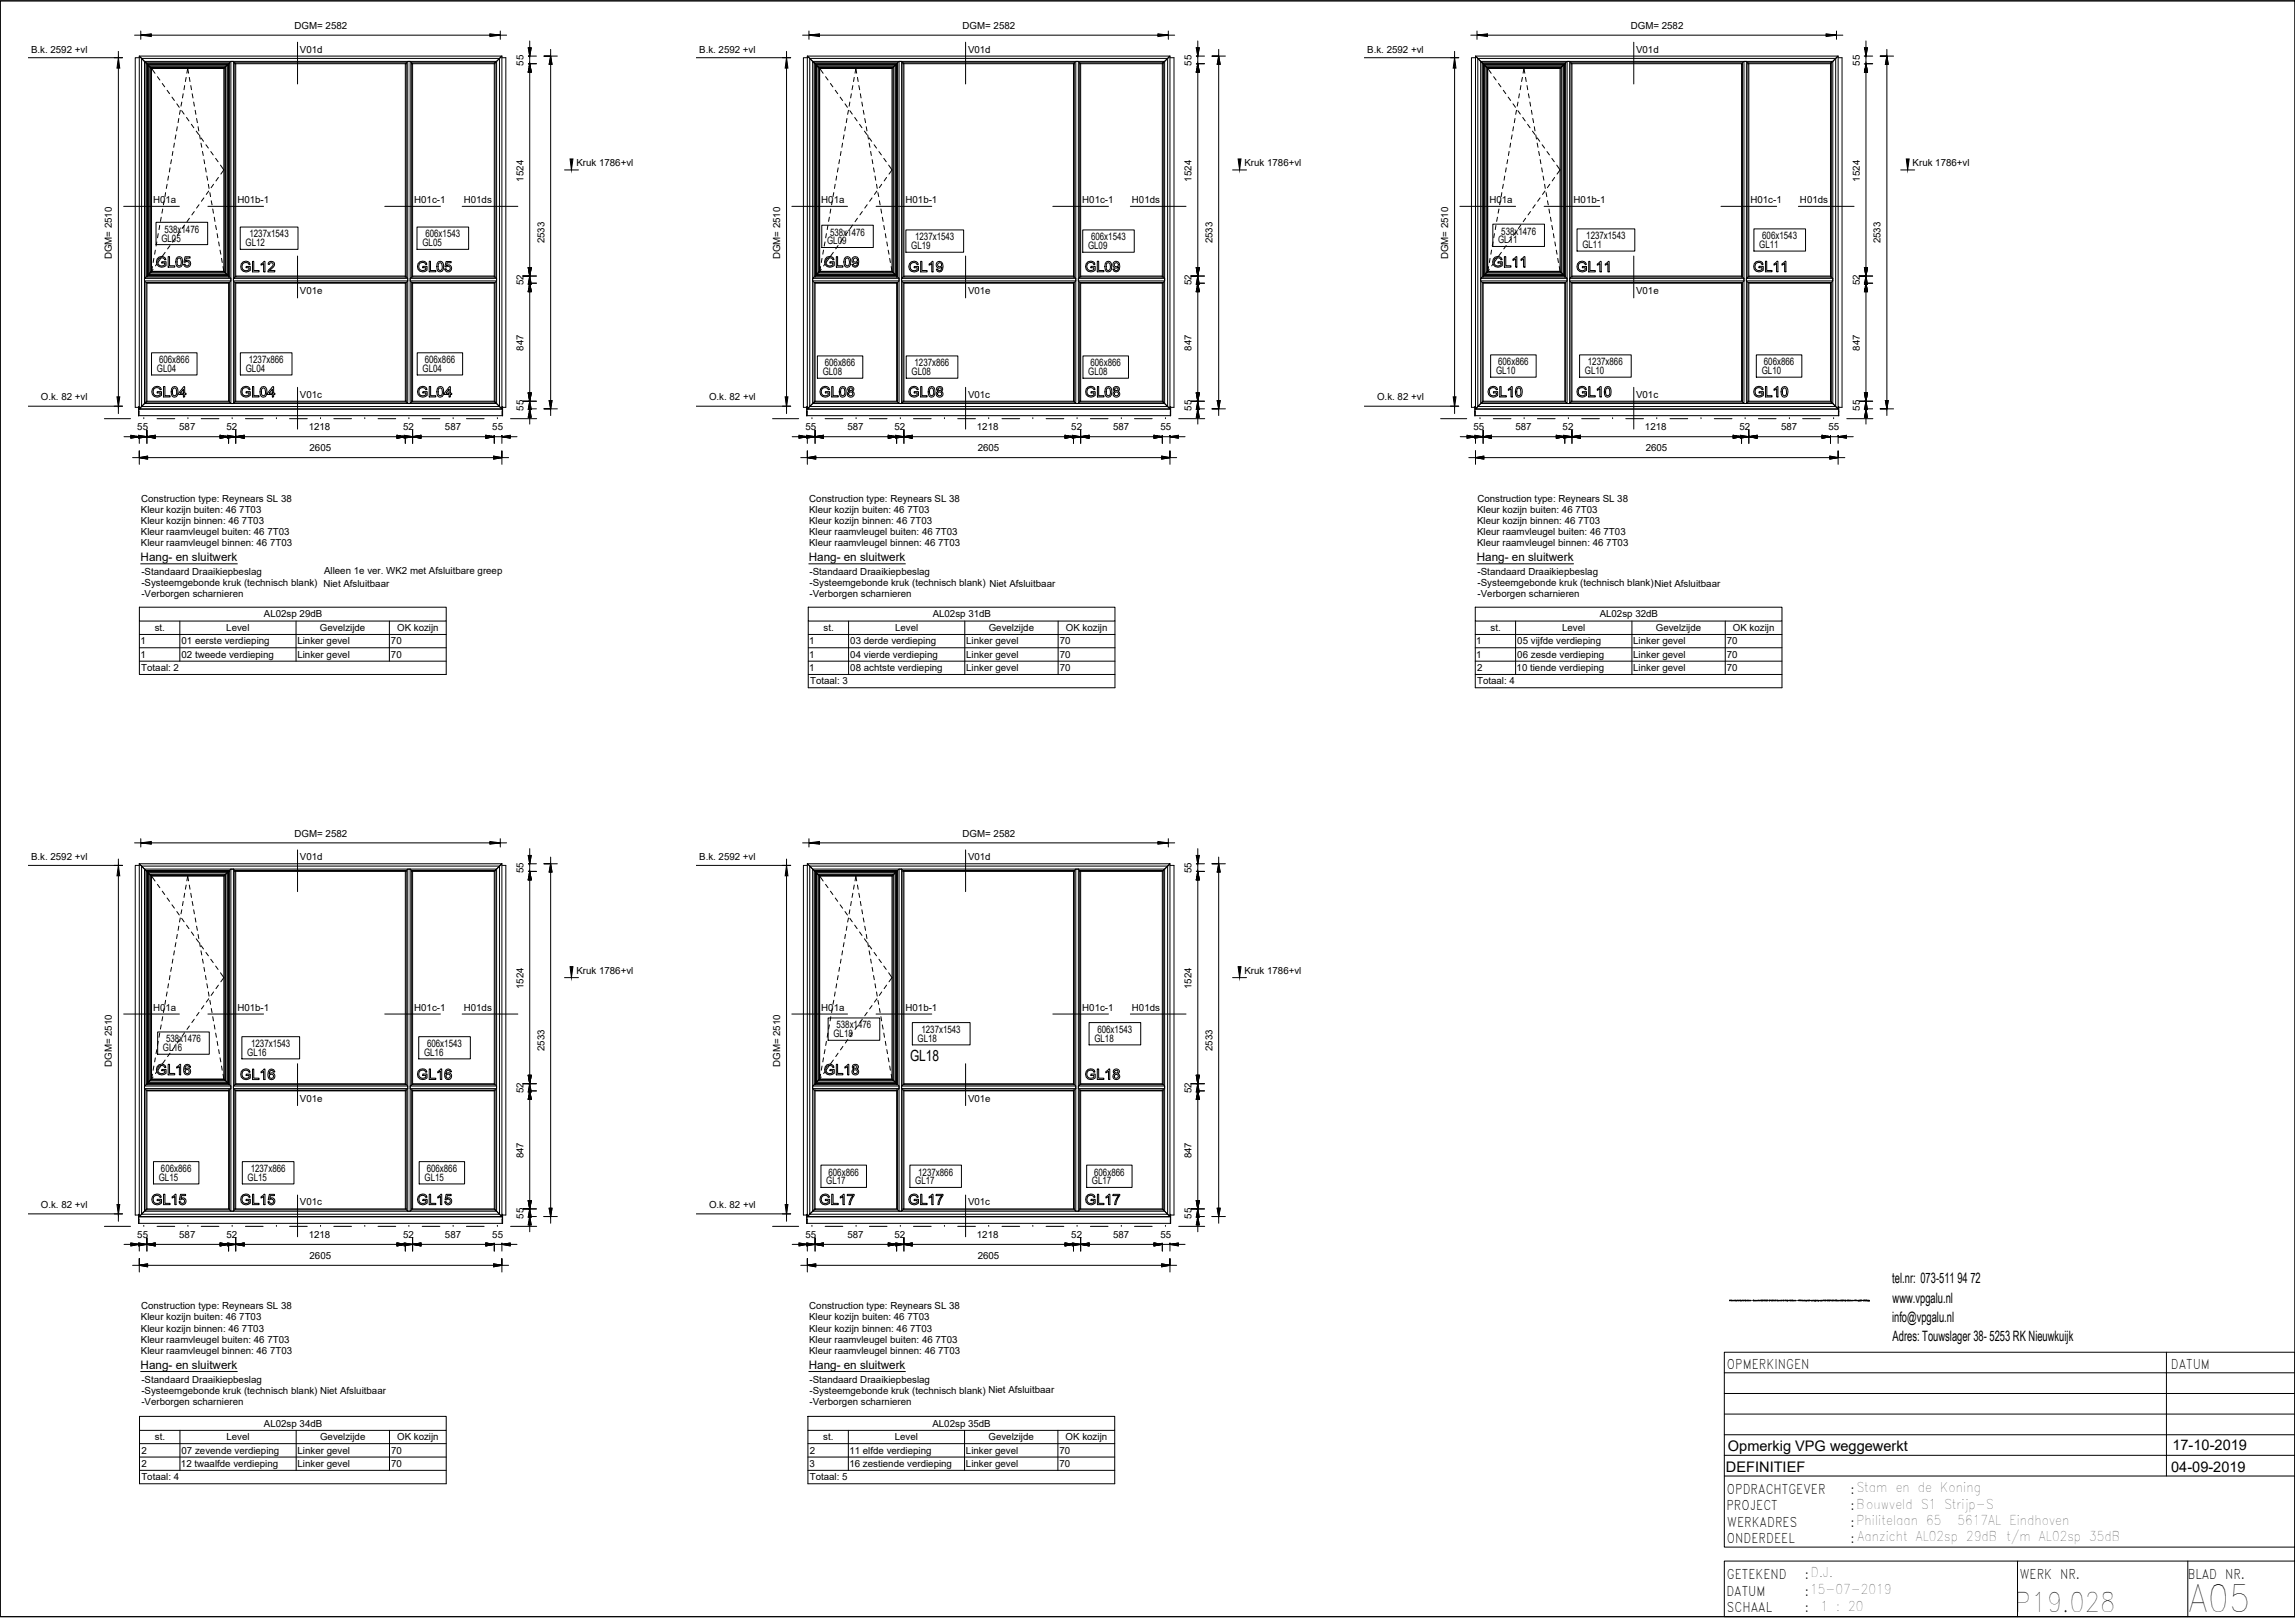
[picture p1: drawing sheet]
<svg xmlns="http://www.w3.org/2000/svg" width="841mm" height="594mm" viewBox="0 0 841 594" stroke-linecap="round" stroke-linejoin="round" font-family="sans-serif">
<defs><g id="words">
<text font-size="13.6" x="802" y="590.5">A05</text>
<text font-size="9.8" x="738.4" y="590.5">P19.028</text>
<text font-size="5.7" x="333.5" y="388.5">GL18</text>
<g font-size="5.3">
<text x="633.2" y="531.3">Opmerkig VPG weggewerkt</text>
<text x="796.1" y="531.1">17-10-2019</text>
<text x="632.5" y="539.2">DEFINITIEF</text>
<text x="795.6" y="539">04-09-2019</text>
</g>
<g font-size="5.2">
<text x="693.4" y="469.8">tel.nr: 073-511 94 72</text>
<text x="693.6" y="477.2">www.vpgalu.nl</text>
<text x="693.4" y="484.2">info@vpgalu.nl</text>
<text x="693.6" y="491.2">Adres: Touwslager 38- 5253 RK Nieuwkuijk</text>
</g>
<g font-size="4.9">
<text x="632.8" y="501.3">OPMERKINGEN</text>
<text x="795.5" y="501.3">DATUM</text>
<text x="632.8" y="547.1">OPDRACHTGEVER</text>
<text x="678.1" y="547.1">:Stam en de Koning</text>
<text x="632.7" y="553.2">PROJECT</text>
<text x="678.1" y="553.2">:Bouwveld S1 Strijp-S</text>
<text x="633" y="559.3">WERKADRES</text>
<text x="678.1" y="559.3">:Philitelaan 65</text>
<text x="717.4" y="558.7">5617AL Eindhoven</text>
<text x="632.8" y="565.1">ONDERDEEL</text>
<text x="678.1" y="565.1">: Aanzicht AL02sp 29dB t/m AL02sp 35dB</text>
<text x="632.8" y="578.2">GETEKEND</text>
<text x="661.4" y="578.2">:D.J.</text>
<text x="740.1" y="578.2">WERK NR.</text>
<text x="801.7" y="578.2">BLAD NR.</text>
<text x="632.7" y="584.4">DATUM</text>
<text x="661.4" y="584.4">:15-07-2019</text>
<text x="632.9" y="590.5">SCHAAL</text>
<text x="661.4" y="590.5">:</text>
<text x="667.1" y="589.9">1 : 20</text>
</g>
<g font-size="4.3">
<text x="51.5" y="205.6">Hang- en sluitwerk</text>
<text x="296.4" y="205.6">Hang- en sluitwerk</text>
<text x="541.2" y="205.6">Hang- en sluitwerk</text>
<text x="51.5" y="501.5">Hang- en sluitwerk</text>
<text x="296.4" y="501.5">Hang- en sluitwerk</text>
</g>
<g font-size="3.8">
<text x="59.1" y="88.5">GL05</text>
<text x="60.2" y="85.2">538x1476</text>
<text x="91.4" y="87">1237x1543</text>
<text x="155.9" y="87">606x1543</text>
<text x="303.1" y="89.5">GL09</text>
<text x="304.2" y="86.3">538x1476</text>
<text x="335.4" y="88">1237x1543</text>
<text x="399.8" y="88">606x1543</text>
<text x="549" y="89.2">GL11</text>
<text x="550.1" y="85.9">538x1476</text>
<text x="581.3" y="87.6">1237x1543</text>
<text x="645.8" y="87.6">606x1543</text>
<text x="90" y="90.2">GL12</text>
<text x="154.8" y="90.2">GL05</text>
<text x="334" y="91.2">GL19</text>
<text x="398.7" y="91.2">GL09</text>
<text x="579.9" y="90.9">GL11</text>
<text x="644.7" y="90.9">GL11</text>
<text x="57.5" y="136.2">GL04</text>
<text x="58.3" y="133">606x866</text>
<text x="90.1" y="136.2">GL04</text>
<text x="91.2" y="133">1237x866</text>
<text x="154.8" y="136.2">GL04</text>
<text x="155.6" y="133">606x866</text>
<text x="301.5" y="137.4">GL08</text>
<text x="302.2" y="134.2">606x866</text>
<text x="334" y="137.4">GL08</text>
<text x="335.1" y="134.2">1237x866</text>
<text x="398.8" y="137.4">GL08</text>
<text x="399.6" y="134.2">606x866</text>
<text x="548.2" y="137">GL10</text>
<text x="549" y="133.8">606x866</text>
<text x="580.8" y="137">GL10</text>
<text x="581.9" y="133.8">1237x866</text>
<text x="645.6" y="137">GL10</text>
<text x="646.4" y="133.8">606x866</text>
<text x="306.5" y="376.7">538x1476</text>
<text x="60.9" y="381.8">538x1476</text>
<text x="92" y="383.5">1237x1543</text>
<text x="156.5" y="383.5">606x1543</text>
<text x="305.4" y="379.9">GL18</text>
<text x="336.3" y="381.6">GL18</text>
<text x="337.7" y="378.3">1237x1543</text>
<text x="401.1" y="381.6">GL18</text>
<text x="402.2" y="378.3">606x1543</text>
<text x="59.7" y="385">GL16</text>
<text x="90.6" y="386.7">GL16</text>
<text x="155.4" y="386.7">GL16</text>
<text x="59" y="429.3">606x866</text>
<text x="91.9" y="429.3">1237x866</text>
<text x="156.4" y="429.3">606x866</text>
<text x="303.6" y="430.5">606x866</text>
<text x="336.5" y="430.5">1237x866</text>
<text x="401" y="430.5">606x866</text>
<text x="58.2" y="432.5">GL15</text>
<text x="90.7" y="432.5">GL15</text>
<text x="155.6" y="432.5">GL15</text>
<text x="302.8" y="433.8">GL17</text>
<text x="335.4" y="433.8">GL17</text>
<text x="400.2" y="433.8">GL17</text>
</g>
<g font-size="3.6">
<text x="107.9" y="10.6">DGM= 2582</text>
<text x="352.7" y="10.6">DGM= 2582</text>
<text x="597.6" y="10.6">DGM= 2582</text>
<text x="11.4" y="19.2">B.k. 2592 +vl</text>
<text x="109.9" y="19.3">V01d</text>
<text x="256.2" y="19.2">B.k. 2592 +vl</text>
<text x="354.7" y="19.3">V01d</text>
<text x="501" y="19.2">B.k. 2592 +vl</text>
<text x="599.6" y="19.3">V01d</text>
<text x="191.8" y="24.1" transform="rotate(-90 191.8 24.1)">55</text>
<text x="436.7" y="24.1" transform="rotate(-90 436.7 24.1)">55</text>
<text x="681.5" y="24.1" transform="rotate(-90 681.5 24.1)">55</text>
<text x="211.2" y="60.8">Kruk 1786+vl</text>
<text x="456" y="60.8">Kruk 1786+vl</text>
<text x="700.9" y="60.8">Kruk 1786+vl</text>
<text x="191.8" y="66.5" transform="rotate(-90 191.8 66.5)">1524</text>
<text x="436.7" y="66.5" transform="rotate(-90 436.7 66.5)">1524</text>
<text x="681.5" y="66.5" transform="rotate(-90 681.5 66.5)">1524</text>
<text x="56.1" y="74.3">H01a</text>
<text x="87" y="74.3">H01b-1</text>
<text x="151.8" y="74.3">H01c-1</text>
<text x="170" y="74.3">H01ds</text>
<text x="301" y="74.3">H01a</text>
<text x="331.8" y="74.3">H01b-1</text>
<text x="396.6" y="74.3">H01c-1</text>
<text x="414.8" y="74.3">H01ds</text>
<text x="545.8" y="74.3">H01a</text>
<text x="576.7" y="74.3">H01b-1</text>
<text x="641.5" y="74.3">H01c-1</text>
<text x="659.6" y="74.3">H01ds</text>
<text x="199.5" y="89.2" transform="rotate(-90 199.5 89.2)">2533</text>
<text x="444.3" y="89.2" transform="rotate(-90 444.3 89.2)">2533</text>
<text x="689.2" y="89.2" transform="rotate(-90 689.2 89.2)">2533</text>
<text x="41" y="95" transform="rotate(-90 41 95)">DGM= 2510</text>
<text x="285.9" y="95" transform="rotate(-90 285.9 95)">DGM= 2510</text>
<text x="530.7" y="95" transform="rotate(-90 530.7 95)">DGM= 2510</text>
<text x="109.9" y="107.8">V01e</text>
<text x="191.8" y="104.5" transform="rotate(-90 191.8 104.5)">52</text>
<text x="354.7" y="107.8">V01e</text>
<text x="436.7" y="104.5" transform="rotate(-90 436.7 104.5)">52</text>
<text x="599.6" y="107.8">V01e</text>
<text x="681.5" y="104.5" transform="rotate(-90 681.5 104.5)">52</text>
<text x="191.8" y="128.5" transform="rotate(-90 191.8 128.5)">847</text>
<text x="436.7" y="128.5" transform="rotate(-90 436.7 128.5)">847</text>
<text x="681.5" y="128.5" transform="rotate(-90 681.5 128.5)">847</text>
<text x="15" y="146.5">O.k. 82 +vl</text>
<text x="109.9" y="145.7">V01c</text>
<text x="259.8" y="146.5">O.k. 82 +vl</text>
<text x="354.7" y="145.7">V01c</text>
<text x="504.6" y="146.5">O.k. 82 +vl</text>
<text x="599.6" y="145.7">V01c</text>
<text x="191.8" y="150.5" transform="rotate(-90 191.8 150.5)">55</text>
<text x="436.7" y="150.5" transform="rotate(-90 436.7 150.5)">55</text>
<text x="681.5" y="150.5" transform="rotate(-90 681.5 150.5)">55</text>
<text x="50.3" y="157.7">55</text>
<text x="65.7" y="157.7">587</text>
<text x="83" y="157.7">52</text>
<text x="113.1" y="157.7">1218</text>
<text x="147.8" y="157.7">52</text>
<text x="163.1" y="157.7">587</text>
<text x="180.4" y="157.7">55</text>
<text x="295.2" y="157.7">55</text>
<text x="310.5" y="157.7">587</text>
<text x="327.8" y="157.7">52</text>
<text x="358" y="157.7">1218</text>
<text x="392.6" y="157.7">52</text>
<text x="407.9" y="157.7">587</text>
<text x="425.2" y="157.7">55</text>
<text x="540" y="157.7">55</text>
<text x="555.4" y="157.7">587</text>
<text x="572.6" y="157.7">52</text>
<text x="602.8" y="157.7">1218</text>
<text x="637.4" y="157.7">52</text>
<text x="652.7" y="157.7">587</text>
<text x="670.1" y="157.7">55</text>
<text x="113.4" y="165.3">2605</text>
<text x="358.3" y="165.3">2605</text>
<text x="603.1" y="165.3">2605</text>
<text x="51.7" y="183.8">Construction type: Reynears SL 38</text>
<text x="296.6" y="183.8">Construction type: Reynears SL 38</text>
<text x="541.4" y="183.8">Construction type: Reynears SL 38</text>
<text x="51.6" y="187.8">Kleur kozijn buiten: 46 7T03</text>
<text x="51.6" y="191.9">Kleur kozijn binnen: 46 7T03</text>
<text x="296.5" y="187.8">Kleur kozijn buiten: 46 7T03</text>
<text x="296.5" y="191.9">Kleur kozijn binnen: 46 7T03</text>
<text x="541.3" y="187.8">Kleur kozijn buiten: 46 7T03</text>
<text x="541.3" y="191.9">Kleur kozijn binnen: 46 7T03</text>
<text x="51.6" y="195.9">Kleur raamvleugel buiten: 46 7T03</text>
<text x="296.5" y="195.9">Kleur raamvleugel buiten: 46 7T03</text>
<text x="541.3" y="195.9">Kleur raamvleugel buiten: 46 7T03</text>
<text x="51.6" y="200">Kleur raamvleugel binnen: 46 7T03</text>
<text x="296.5" y="200">Kleur raamvleugel binnen: 46 7T03</text>
<text x="541.3" y="200">Kleur raamvleugel binnen: 46 7T03</text>
<text x="51.8" y="210.6">-Standaard Draaikiepbeslag</text>
<text x="51.8" y="214.7">-Systeemgebonde kruk (technisch blank) Niet Afsluitbaar</text>
<text x="118.8" y="210.1">Alleen 1e ver. WK2 met Afsluitbare greep</text>
<text x="296.7" y="210.6">-Standaard Draaikiepbeslag</text>
<text x="296.7" y="214.7">-Systeemgebonde kruk (technisch blank) Niet Afsluitbaar</text>
<text x="541.5" y="210.6">-Standaard Draaikiepbeslag</text>
<text x="541.5" y="214.7">-Systeemgebonde kruk (technisch blank)Niet Afsluitbaar</text>
<text x="51.8" y="218.8">-Verborgen scharnieren</text>
<text x="296.7" y="218.8">-Verborgen scharnieren</text>
<text x="541.5" y="218.8">-Verborgen scharnieren</text>
<text x="96.7" y="226.1">AL02sp 29dB</text>
<text x="341.8" y="226.1">AL02sp 31dB</text>
<text x="586.2" y="226.1">AL02sp 32dB</text>
<text x="56.7" y="231.1">st.</text>
<text x="82.9" y="231.1">Level</text>
<text x="117.2" y="231.1">Gevelzijde</text>
<text x="145.5" y="231.1">OK kozijn</text>
<text x="301.8" y="231.1">st.</text>
<text x="328" y="231.1">Level</text>
<text x="362.3" y="231.1">Gevelzijde</text>
<text x="390.6" y="231.1">OK kozijn</text>
<text x="546.3" y="231.1">st.</text>
<text x="572.5" y="231.1">Level</text>
<text x="606.8" y="231.1">Gevelzijde</text>
<text x="635" y="231.1">OK kozijn</text>
<text x="51.5" y="236">1</text>
<text x="66.5" y="236">01 eerste verdieping</text>
<text x="109" y="236">Linker gevel</text>
<text x="143.3" y="236">70</text>
<text x="296.6" y="236">1</text>
<text x="311.6" y="236">03 derde verdieping</text>
<text x="354.1" y="236">Linker gevel</text>
<text x="388.4" y="236">70</text>
<text x="541" y="236">1</text>
<text x="556" y="236">05 vijfde verdieping</text>
<text x="598.5" y="236">Linker gevel</text>
<text x="632.8" y="236">70</text>
<text x="51.5" y="240.9">1</text>
<text x="51.8" y="245.8">Totaal: 2</text>
<text x="66.5" y="240.9">02 tweede verdieping</text>
<text x="109" y="240.9">Linker gevel</text>
<text x="143.3" y="240.9">70</text>
<text x="296.6" y="240.9">1</text>
<text x="296.6" y="245.8">1</text>
<text x="311.6" y="240.9">04 vierde verdieping</text>
<text x="311.6" y="245.8">08 achtste verdieping</text>
<text x="354.1" y="240.9">Linker gevel</text>
<text x="354.1" y="245.8">Linker gevel</text>
<text x="388.4" y="240.9">70</text>
<text x="388.4" y="245.8">70</text>
<text x="541" y="240.9">1</text>
<text x="541.3" y="245.8">2</text>
<text x="555.8" y="245.8">10 tiende verdieping</text>
<text x="556" y="240.9">06 zesde verdieping</text>
<text x="598.5" y="240.9">Linker gevel</text>
<text x="598.5" y="245.8">Linker gevel</text>
<text x="632.8" y="240.9">70</text>
<text x="632.8" y="245.8">70</text>
<text x="296.9" y="250.7">Totaal: 3</text>
<text x="541.3" y="250.7">Totaal: 4</text>
<text x="107.9" y="306.4">DGM= 2582</text>
<text x="352.7" y="306.4">DGM= 2582</text>
<text x="11.4" y="315.1">B.k. 2592 +vl</text>
<text x="109.9" y="315.1">V01d</text>
<text x="256.2" y="315.1">B.k. 2592 +vl</text>
<text x="354.7" y="315.1">V01d</text>
<text x="191.8" y="319.9" transform="rotate(-90 191.8 319.9)">55</text>
<text x="436.7" y="319.9" transform="rotate(-90 436.7 319.9)">55</text>
<text x="211.2" y="356.6">Kruk 1786+vl</text>
<text x="456" y="356.6">Kruk 1786+vl</text>
<text x="191.8" y="362.3" transform="rotate(-90 191.8 362.3)">1524</text>
<text x="436.7" y="362.3" transform="rotate(-90 436.7 362.3)">1524</text>
<text x="56.1" y="370.1">H01a</text>
<text x="87" y="370.1">H01b-1</text>
<text x="151.8" y="370.1">H01c-1</text>
<text x="170" y="370.1">H01ds</text>
<text x="301" y="370.1">H01a</text>
<text x="331.8" y="370.1">H01b-1</text>
<text x="396.6" y="370.1">H01c-1</text>
<text x="414.8" y="370.1">H01ds</text>
<text x="199.5" y="385" transform="rotate(-90 199.5 385)">2533</text>
<text x="444.3" y="385" transform="rotate(-90 444.3 385)">2533</text>
<text x="41" y="390.8" transform="rotate(-90 41 390.8)">DGM= 2510</text>
<text x="285.9" y="390.8" transform="rotate(-90 285.9 390.8)">DGM= 2510</text>
<text x="191.8" y="400.4" transform="rotate(-90 191.8 400.4)">52</text>
<text x="436.7" y="400.4" transform="rotate(-90 436.7 400.4)">52</text>
<text x="109.9" y="403.6">V01e</text>
<text x="354.7" y="403.6">V01e</text>
<text x="191.8" y="424.3" transform="rotate(-90 191.8 424.3)">847</text>
<text x="436.7" y="424.3" transform="rotate(-90 436.7 424.3)">847</text>
<text x="15" y="442.3">O.k. 82 +vl</text>
<text x="109.9" y="441.5">V01c</text>
<text x="259.8" y="442.3">O.k. 82 +vl</text>
<text x="354.7" y="441.5">V01c</text>
<text x="191.8" y="446.3" transform="rotate(-90 191.8 446.3)">55</text>
<text x="436.7" y="446.3" transform="rotate(-90 436.7 446.3)">55</text>
<text x="50.3" y="453.5">55</text>
<text x="65.7" y="453.5">587</text>
<text x="83" y="453.5">52</text>
<text x="113.1" y="453.5">1218</text>
<text x="147.8" y="453.5">52</text>
<text x="163.1" y="453.5">587</text>
<text x="180.4" y="453.5">55</text>
<text x="295.2" y="453.5">55</text>
<text x="310.5" y="453.5">587</text>
<text x="327.8" y="453.5">52</text>
<text x="358" y="453.5">1218</text>
<text x="392.6" y="453.5">52</text>
<text x="407.9" y="453.5">587</text>
<text x="425.2" y="453.5">55</text>
<text x="113.4" y="461.2">2605</text>
<text x="358.3" y="461.2">2605</text>
<text x="51.7" y="479.6">Construction type: Reynears SL 38</text>
<text x="296.6" y="479.6">Construction type: Reynears SL 38</text>
<text x="51.6" y="483.6">Kleur kozijn buiten: 46 7T03</text>
<text x="296.5" y="483.6">Kleur kozijn buiten: 46 7T03</text>
<text x="51.6" y="487.7">Kleur kozijn binnen: 46 7T03</text>
<text x="51.6" y="491.8">Kleur raamvleugel buiten: 46 7T03</text>
<text x="296.5" y="487.7">Kleur kozijn binnen: 46 7T03</text>
<text x="296.5" y="491.8">Kleur raamvleugel buiten: 46 7T03</text>
<text x="51.6" y="495.8">Kleur raamvleugel binnen: 46 7T03</text>
<text x="296.5" y="495.8">Kleur raamvleugel binnen: 46 7T03</text>
<text x="51.8" y="506.4">-Standaard Draaikiepbeslag</text>
<text x="296.7" y="506.4">-Standaard Draaikiepbeslag</text>
<text x="51.8" y="510.5">-Systeemgebonde kruk (technisch blank) Niet Afsluitbaar</text>
<text x="51.8" y="514.6">-Verborgen scharnieren</text>
<text x="296.7" y="510.5">-Systeemgebonde kruk (technisch blank) Niet Afsluitbaar</text>
<text x="296.7" y="514.6">-Verborgen scharnieren</text>
<text x="56.8" y="527.5">st.</text>
<text x="83" y="527.5">Level</text>
<text x="96.7" y="522.5">AL02sp 34dB</text>
<text x="117.3" y="527.5">Gevelzijde</text>
<text x="145.5" y="527.5">OK kozijn</text>
<text x="301.7" y="527.5">st.</text>
<text x="327.9" y="527.5">Level</text>
<text x="341.7" y="522.5">AL02sp 35dB</text>
<text x="362.2" y="527.5">Gevelzijde</text>
<text x="390.5" y="527.5">OK kozijn</text>
<text x="51.8" y="532.4">2</text>
<text x="66.5" y="532.4">07 zevende verdieping</text>
<text x="109" y="532.4">Linker gevel</text>
<text x="143.3" y="532.4">70</text>
<text x="296.7" y="532.4">2</text>
<text x="311.3" y="532.4">11 elfde verdieping</text>
<text x="354" y="532.4">Linker gevel</text>
<text x="388.3" y="532.4">70</text>
<text x="51.8" y="537.3">2</text>
<text x="66.3" y="537.3">12 twaalfde verdieping</text>
<text x="109" y="537.3">Linker gevel</text>
<text x="143.3" y="537.3">70</text>
<text x="296.7" y="537.3">3</text>
<text x="311.3" y="537.3">16 zestiende verdieping</text>
<text x="354" y="537.3">Linker gevel</text>
<text x="388.3" y="537.3">70</text>
<text x="51.8" y="542.2">Totaal: 4</text>
<text x="296.7" y="542.2">Totaal: 5</text>
</g>
</g></defs>
<!-- layer: A-GENM -->
<g fill="none" stroke="#000" stroke-width=".37">
<path d="M51 21.1h-1.4v128.1h1.4M55.6 25.1l1.2 1.8M57.7 28.1l.9 1.2M59.5 30.6l.9 1.2M61.2 33.1l.9 1.2M63 35.6l.9 1.2M64.8 38l.9 1.3M66.6 37.4l-.3 1.5M67.1 34.3l-.2 1.6M67.7 31.3l-.3 1.6M68.2 28.3l-.3 1.6M68.5 26.8l.3-1.7 .3 1.7"/>
<path d="M69.4 28.3l.2 1.6M69.9 31.3l.3 1.6M70.4 34.3l.3 1.6M71 37.4l.2 1.5M183.9 21.1h1.5v128.1h-1.2M295.9 21.1h-1.5v128.1h1.2M300.4 25.1l1.3 1.8M302.5 28.1l.9 1.2M304.3 30.6l.9 1.2M306.1 33.1l.9 1.2M307.9 35.6l.9 1.2M309.7 38l.8 1.3"/>
<path d="M311.4 37.4l-.2 1.5M312 34.3l-.3 1.6M312.5 31.3l-.3 1.6M313 28.3l-.2 1.6M313.3 26.8l.3-1.7 .3 1.7M314.2 28.3l.3 1.6M314.7 31.3l.3 1.6M315.3 34.3l.2 1.6M315.8 37.4l.3 1.5M428.7 21.1h1.5v128.1h-1.5M540.7 21.1h-1.5v128.1h1.5M545.2 25.1l1.3 1.8"/>
<path d="M547.4 28.1l.8 1.2M549.1 30.6l.9 1.2M550.9 33.1l.9 1.2M552.7 35.6l.9 1.2M554.5 38l.9 1.3M556.3 37.4l-.3 1.5M556.8 34.3l-.3 1.6M557.3 31.3l-.2 1.6M557.9 28.3l-.3 1.6M558.2 26.8l.2-1.7 .4 1.7M559 28.3l.3 1.6M559.6 31.3l.2 1.6"/>
<path d="M560.1 34.3l.3 1.6M560.6 37.4l.3 1.5M673.6 21.1h1.4v128.1h-1.2M62.9 58.5l-.3 1.5M63.4 55.5l-.3 1.5M63.9 52.4l-.2 1.5M64.5 49.4l-.3 1.5M65 46.4l-.3 1.5M65.5 43.4l-.2 1.5M66.1 40.4l-.3 1.5M66.6 40.5l.9 1.3M68.4 43l.8 1.3"/>
<path d="M70.1 45.5l.9 1.3M71.5 40.4l.3 1.5M71.9 48l.9 1.2M72 43.4l.3 1.5M72.6 46.4l.2 1.5M73.1 49.4l.3 1.5M73.6 52.4l.3 1.5M73.7 50.5l.9 1.2M74.2 55.5l.3 1.5M74.7 58.5l.3 1.5M75.5 53l.9 1.2M77.2 55.5l.9 1.2"/>
<path d="M79 58l.9 1.2M307.7 58.5l-.3 1.5M308.2 55.5l-.2 1.5M308.8 52.4l-.3 1.5M309.3 49.4l-.3 1.5M309.8 46.4l-.2 1.5M310.4 43.4l-.3 1.5M310.9 40.4l-.3 1.5M311.4 40.5l.9 1.3M313.2 43l.9 1.3M315 45.5l.9 1.3M316.3 40.4l.3 1.5"/>
<path d="M316.8 48l.9 1.2M316.9 43.4l.3 1.5M317.4 46.4l.3 1.5M318 49.4l.2 1.5M318.5 52.4l.3 1.5M318.5 50.5l.9 1.2M319.1 55.5l.2 1.5M319.6 58.5l.3 1.5M320.3 53l.9 1.2M322.1 55.5l.9 1.2M323.9 58l.9 1.2M552.5 58.5l-.3 1.5"/>
<path d="M553 55.5l-.2 1.5M553.6 52.4l-.3 1.5M554.1 49.4l-.3 1.5M554.6 46.4l-.2 1.5M555.2 43.4l-.3 1.5M555.7 40.4l-.3 1.5M556.2 40.5l.9 1.3M558 43l.9 1.3M559.8 45.5l.9 1.3M561.2 40.4l.3 1.5M561.6 48l.9 1.2M561.7 43.4l.3 1.5"/>
<path d="M562.3 46.4l.2 1.5M562.8 49.4l.3 1.5M563.3 52.4l.3 1.5M563.4 50.5l.8 1.2M563.9 55.5l.3 1.5M564.4 58.5l.3 1.5M565.1 53l.9 1.2M566.9 55.5l.9 1.2M568.7 58l.9 1.2M59.1 79.6l-.3 1.5M59.6 76.6l-.3 1.5M60.1 73.5l-.2 1.5"/>
<path d="M60.7 70.5l-.3 1.5M61.2 67.5l-.3 1.5M61.8 64.5l-.3 1.5M62.3 61.5l-.3 1.5M69.4 79.9l-.9 1.3M71.2 77.5l-.9 1.2M72.9 75l-.9 1.2M74.7 72.5l-.9 1.2M75.3 61.5l.3 1.5M75.8 64.5l.3 1.5M76.4 67.5l.2 1.5M76.5 70l-.9 1.2"/>
<path d="M76.9 70.5l.3 1.5M77.4 73.5l.3 1.5M78 76.6l.2 1.5M78.3 67.5l-.9 1.3M78.5 79.6l.3 1.5M80 65l-.9 1.3M80.8 60.5l1.2 1.7-1.1 1.6M303.9 79.6l-.3 1.5M304.4 76.6l-.2 1.5M305 73.5l-.3 1.5M305.5 70.5l-.2 1.5M306.1 67.5l-.3 1.5"/>
<path d="M306.6 64.5l-.2 1.5M307.2 61.5l-.3 1.5M314.2 79.9l-.9 1.3M316 77.5l-.9 1.2M317.8 75l-.9 1.2M319.6 72.5l-.9 1.2M320.1 61.5l.3 1.5M320.7 64.5l.2 1.5M321.2 67.5l.3 1.5M321.3 70l-.9 1.2M321.7 70.5l.3 1.5M322.3 73.5l.2 1.5"/>
<path d="M322.8 76.6l.3 1.5M323.1 67.5l-.9 1.3M323.3 79.6l.3 1.5M324.9 65l-.9 1.3M325.7 60.5l1.2 1.7-1.1 1.6M548.8 79.6l-.3 1.5M549.3 76.6l-.3 1.5M549.8 73.5l-.2 1.5M550.4 70.5l-.3 1.5M550.9 67.5l-.3 1.5M551.4 64.5l-.2 1.5M552 61.5l-.3 1.5"/>
<path d="M559.1 79.9l-.9 1.3M560.9 77.5l-.9 1.2M562.6 75l-.9 1.2M564.4 72.5l-.9 1.2M565 61.5l.2 1.5M565.5 64.5l.3 1.5M566 67.5l.3 1.5M566.2 70l-.9 1.2M566.6 70.5l.2 1.5M567.1 73.5l.3 1.5M567.6 76.6l.3 1.5M567.9 67.5l-.9 1.3"/>
<path d="M568.2 79.6l.2 1.5M569.7 65l-.9 1.3M570.5 60.5l1.2 1.7-1.1 1.6M55.9 97.6l-.4 1.8M56.1 98.7l-.5 .7M56.4 94.6l-.3 1.6M56.9 91.6l-.2 1.5M57.5 96.7l-.5 .7M57.5 88.6l-.3 1.5M58 85.6l-.3 1.5M58.5 82.6l-.2 1.5M59.1 94.4l-1.2 1.8"/>
<path d="M60.5 92.4l-1.1 1.6M62.3 89.9l-.9 1.3M64.1 87.4l-.9 1.3M65.9 84.9l-.9 1.3M67.6 82.4l-.9 1.3M79 82.6l.3 1.5M79.6 85.6l.2 1.5M80.1 88.6l.3 1.5M80.6 91.6l.3 1.5M81.2 94.6l.2 1.6M81.7 97.6l.3 1.8M300.7 97.6l-.3 1.8 .5-.7"/>
<path d="M301.2 94.6l-.2 1.6M301.8 91.6l-.3 1.5M302.3 96.7l-.5 .7M302.3 88.6l-.3 1.5M302.8 85.6l-.2 1.5M303.4 82.6l-.3 1.5M303.9 94.4l-1.2 1.8M305.4 92.4l-1.1 1.6M307.1 89.9l-.8 1.3M308.9 87.4l-.9 1.3M310.7 84.9l-.9 1.3M312.4 82.4l-.8 1.3"/>
<path d="M323.9 82.6l.2 1.5M324.4 85.6l.3 1.5M325 88.6l.2 1.5M325.5 91.6l.3 1.5M326 94.6l.3 1.6M326.6 97.6l.3 1.8M545.5 97.6l-.3 1.8 .5-.7M546 94.6l-.2 1.6M546.6 91.6l-.3 1.5M547.1 96.7l-.5 .7M547.1 88.6l-.3 1.5M547.7 85.6l-.3 1.5"/>
<path d="M548.2 82.6l-.3 1.5M548.8 94.4l-1.3 1.8M550.2 92.4l-1.1 1.6M552 89.9l-.9 1.3M553.7 87.4l-.8 1.3M555.5 84.9l-.9 1.3M557.3 82.4l-.9 1.3M568.7 82.6l.3 1.5M569.2 85.6l.3 1.5M569.8 88.6l.2 1.5M570.3 91.6l.3 1.5M570.9 94.6l.2 1.6"/>
<path d="M571.4 97.6l.3 1.8M50.8 148.9v3.4l133.3-.1M50.8 150.8h.1M50.9 149.9h133.2M51 148.9l-.1 3.4M183.9 148.9l.2 3.2M183.9 149.2h.2M184.1 150.8l.1 1.5zM184.2 148.9v1.9M295.6 148.9v3.4l133.3-.1M295.6 150.8h.1M295.7 149.2h.2"/>
<path d="M295.7 149.9h133.2M295.9 148.9l-.2 3.4M428.7 148.9l.2 3.2M428.9 150.8l.1 1.5zM429 148.9v1.9M540.5 148.9v3.4l133.2-.1M540.5 150.8h.1M540.5 149.9h133.2M540.7 148.9l-.2 3.4M673.6 148.9l.1 3.2M673.6 149.2h.1M673.7 150.8l.1 1.5z"/>
<path d="M673.8 148.9v1.9M51 317h-1.4v128h1.4M183.9 317h1.5v128h-1.2M295.9 317h-1.5v128h1.2M428.7 317h1.5v128h-1.5M55.6 320.9l1.2 1.8M57.7 323.9l.9 1.2M59.5 326.4l.9 1.2M61.2 328.9l.9 1.2M63 331.4l.9 1.2M64.8 333.9l.9 1.2M65.5 339.2l-.2 1.6"/>
<path d="M66.1 336.2l-.3 1.5M66.6 336.4l.9 1.2M66.6 333.2l-.3 1.5M67.1 330.2l-.2 1.5M67.7 327.2l-.3 1.5M68.2 324.2l-.3 1.5M68.4 338.9l.8 1.2M68.5 322.6l.3-1.7 .3 1.7M69.4 324.2l.2 1.5M69.9 327.2l.3 1.5M70.4 330.2l.3 1.5M71 333.2l.2 1.5"/>
<path d="M71.5 336.2l.3 1.5M72 339.2l.3 1.6M300.4 320.9l1.3 1.8M302.5 323.9l.9 1.2M304.3 326.4l.9 1.2M306.1 328.9l.9 1.2M307.9 331.4l.9 1.2M309.7 333.9l.8 1.2M310.4 339.2l-.3 1.6M310.9 336.2l-.3 1.5M311.4 336.4l.9 1.2M311.4 333.2l-.2 1.5"/>
<path d="M312 330.2l-.3 1.5M312.5 327.2l-.3 1.5M313 324.2l-.2 1.5M313.2 338.9l.9 1.2M313.3 322.6l.3-1.7 .3 1.7M314.2 324.2l.3 1.5M314.7 327.2l.3 1.5M315.3 330.2l.2 1.5M315.8 333.2l.3 1.5M316.3 336.2l.3 1.5M316.9 339.2l.3 1.6M62.3 357.3l-.3 1.5"/>
<path d="M62.9 354.3l-.3 1.5M63.4 351.3l-.3 1.5M63.9 348.2l-.2 1.6M64.5 345.2l-.3 1.6M65 342.2l-.3 1.6M70.1 341.3l.9 1.3M71.9 343.8l.9 1.3M72.6 342.2l.2 1.6M73.1 345.2l.3 1.6M73.6 348.2l.3 1.6M73.7 346.3l.9 1.3M74.2 351.3l.3 1.5"/>
<path d="M74.7 354.3l.3 1.5M75.3 357.3l.3 1.5M75.5 348.8l.9 1.3M77.2 351.3l.9 1.3M79 353.8l.9 1.3M80.8 356.3l1.2 1.8-1.1 1.5M307.2 357.3l-.3 1.5M307.7 354.3l-.3 1.5M308.2 351.3l-.2 1.5M308.8 348.2l-.3 1.6M309.3 345.2l-.3 1.6M309.8 342.2l-.2 1.6"/>
<path d="M315 341.3l.9 1.3M316.8 343.8l.9 1.3M317.4 342.2l.3 1.6M318 345.2l.2 1.6M318.5 348.2l.3 1.6M318.5 346.3l.9 1.3M319.1 351.3l.2 1.5M319.6 354.3l.3 1.5M320.1 357.3l.3 1.5M320.3 348.8l.9 1.3M322.1 351.3l.9 1.3M323.9 353.8l.9 1.3"/>
<path d="M325.7 356.3l1.2 1.8-1.1 1.5M58.5 378.4l-.2 1.5M59.1 375.4l-.3 1.5M59.6 372.4l-.3 1.5M60.1 369.4l-.2 1.5M60.7 366.4l-.3 1.4M61.2 363.3l-.3 1.5M61.8 360.3l-.3 1.5M67.6 378.3l-.9 1.2M69.4 375.8l-.9 1.2M71.2 373.3l-.9 1.2M72.9 370.8l-.9 1.2"/>
<path d="M74.7 368.3l-.9 1.2M75.8 360.3l.3 1.5M76.4 363.3l.2 1.5M76.5 365.8l-.9 1.2M76.9 366.4l.3 1.4M77.4 369.4l.3 1.5M78 372.4l.2 1.5M78.3 363.3l-.9 1.3M78.5 375.4l.3 1.5M79 378.4l.3 1.5M80 360.8l-.9 1.3M303.4 378.4l-.3 1.5"/>
<path d="M303.9 375.4l-.3 1.5M304.4 372.4l-.2 1.5M305 369.4l-.3 1.5M305.5 366.4l-.2 1.4M306.1 363.3l-.3 1.5M306.6 360.3l-.2 1.5M312.4 378.3l-.8 1.2M314.2 375.8l-.9 1.2M316 373.3l-.9 1.2M317.8 370.8l-.9 1.2M319.6 368.3l-.9 1.2M320.7 360.3l.2 1.5"/>
<path d="M321.2 363.3l.3 1.5M321.3 365.8l-.9 1.2M321.7 366.4l.3 1.4M322.3 369.4l.2 1.5M322.8 372.4l.3 1.5M323.1 363.3l-.9 1.3M323.3 375.4l.3 1.5M323.9 378.4l.2 1.5M324.9 360.8l-.9 1.3M55.9 393.5l-.4 1.7M56.1 394.5l-.5 .7M56.4 390.5l-.3 1.5"/>
<path d="M56.9 387.4l-.2 1.5M57.5 392.5l-.5 .7M57.5 384.4l-.3 1.5M58 381.4l-.3 1.5M59.1 390.2l-1.2 1.8M60.5 388.3l-1.1 1.5M62.3 385.8l-.9 1.2M64.1 383.3l-.9 1.2M65.9 380.8l-.9 1.2M79.6 381.4l.2 1.5M80.1 384.4l.3 1.5M80.6 387.4l.3 1.5"/>
<path d="M81.2 390.5l.2 1.5M81.7 393.5l.3 1.7M300.7 393.5l-.3 1.7 .5-.7M301.2 390.5l-.2 1.5M301.8 387.4l-.3 1.5M302.3 392.5l-.5 .7M302.3 384.4l-.3 1.5M302.8 381.4l-.2 1.5M303.9 390.2l-1.2 1.8M305.4 388.3l-1.1 1.5M307.1 385.8l-.8 1.2M308.9 383.3l-.9 1.2"/>
<path d="M310.7 380.8l-.9 1.2M324.4 381.4l.3 1.5M325 384.4l.2 1.5M325.5 387.4l.3 1.5M326 390.5l.3 1.5M326.6 393.5l.3 1.7M50.8 444.8v3.3h133.3M50.8 446.7h.1M50.9 445.7h133.2M51 444.8l-.1 3.3M183.9 444.8l.2 3.1M183.9 445h.2"/>
<path d="M184.1 446.7l.1 1.4zM184.2 444.8v1.9M295.6 444.8v3.3h133.3M295.6 446.7h.1M295.7 445h.2M295.7 445.7h133.2M295.9 444.8l-.2 3.3M428.7 444.8l.2 3.1M428.9 446.7l.1 1.4zM429 444.8v1.9"/>
</g>
<!-- layer: A-GLAZ -->
<g fill="none" stroke="#000" stroke-width=".37">
<path d="M53.8 23.3l-.3-.3v78.4M53.8 23.3v78.1v-.3h30M53.8 23.3l1.7 1.8h26.5l.4-.4h-27.2l-.3-.3v75.6l-.5 .6h28.8l-.5-.6v-75.6l.5-.5h-28.8l-.4-.3v77.3h29.6v-77.3M53.8 23.3l-1.9-1.9h131.1l.9-.9h-132.9l1.9 2h129.1l-.6 .5v78.4M53.8 23.3l29.8 .3M53.8 23.3h30.3v78.1M54 23.5l29.6 .1-.4 .3v76.7l.4 .3h-29.6l.4-.3v-76.7l.5 .5h27.8l-.3 .3v75l.3 .3h-27.8l.3-.3v-75l.3 .4v74.3l-1.7 1.7zM83.6 23.5l.2 77.6M83.8 23.3l-1.8 1.8v74.3l.4 .3h-27.2l.3-.3h26.5l1.8 1.7M83.8 23.3v78.1M83.8 23.3l-.2 .2M84.1 23h-30.6l-.6-.5v125.3l-1.9 1.9v-129.2l.9 .9v127.5l1.9-1.9"/>
<path d="M84.1 23v.3h-.3M84.6 22.5v125.3l-.5-.5v-43.9M85.5 22.5v125.3l.5-.8h62.9h-.4v-43.6M85.5 22.5h-.9l-.5 .5M85.5 22.5l.5 .5M86 23.3h62.9v78.1M86 23v78.4M86 23h62.9M86.4 23.3v78.1v-.3h62.1M148.9 23v.3h-.4v78.1M149.4 22.5v125.3l-.5-.5v-43.9M150.3 22.5h-.9l-.5 .5"/>
<path d="M150.3 22.5l.6 .5M150.9 23h30.5l-.3 .3M150.9 23v78.4M150.9 23.3h30.2M151.2 23.3v78.1v-.3h29.9M181.1 23.3v78.1M183 21.4l.9-.9v129.2l-.9-.8zM183 21.4l-1 1.1v125.3l1.9 1.9h-132.9l.9-.8h131.1l-1.9-1.9h-30.2v.3l-.6 .5v-125.3M183 21.4l-1.9 1.9M298.7 23.3l-.3-.3v78.4M298.7 23.3v78.1v-.3h29.9M298.7 23.3l29.8 .2v77.4h-29.7l.1-77.3 .3 .3h28.9l-.6 .5v75.6l.6 .6h-28.9l.5-.6v-75.6l.3 .3h27.2l-.3 .4h-26.5z"/>
<path d="M298.7 23.3l-2-1.9h131.2l.8-.9h-132.8l1.9 2h129l-.5 .5v78.4M298.7 23.3h30.2v78.1M298.8 23.5l29.6 .1-.3 .3v76.7l.3 .3h-29.5l.3-.3v-76.7l.5 .5h27.8l-.3 .3v75l.3 .3h-27.8l.3-.3v-75l.4 .4v74.3l-1.7 1.7zM328.6 23.3v77.8M328.6 23.3l-1.7 1.8v74.3l.3 .3h-27.2l.4-.3h26.5l1.7 1.7M328.6 23.3v78.1M328.9 23h-30.5l-.6-.5v125.3l-1.9 1.9v-129.2l.8 .9v127.5l2-1.9M328.9 23v.3h-.3M329.5 22.5v125.3l-.6-.5v-43.9M330.4 22.5v125.3l.5-.8h62.8h-.3v-43.6M330.4 22.5h-.9l-.6 .5M330.4 22.5l.5 .5"/>
<path d="M330.9 23.3h62.8v78.1M330.9 23h62.8M330.9 23v78.4M331.2 23.3v78.1v-.3h62.2M393.7 23v.3h-.3v78.1M394.2 22.5v125.3l-.5-.5v-43.9M395.2 22.5v125.3l.5-.8h30.2l2 1.9h-131.2l-.8 .8h132.8l-1.9-1.9v-125.3l1.9-2v129.2l-.8-.8v-127.5l-2 1.9M395.2 22.5h-1l-.5 .5M395.2 22.5l.5 .5M395.7 23h30.6l-.4 .3M395.7 23.3h30.2M395.7 23v78.4"/>
<path d="M396 23.3v78.1v-.3h29.9M425.9 23.3v78.1M543.5 23.3l-.3-.3v78.4M543.5 23.3v78.1v-.3h29.9M543.5 23.3l1.7 1.8h26.5l.3-.4h-27.1l-.3-.3v75.6l-.5 .6h28.8l-.6-.6v-75.6l.6-.5h-28.8l-.4-.3-.1 77.3h29.7l-.1-77.3M543.5 23.3l-1.9-1.9h131.1l.9-.9h-132.9l1.9 2h129l-.5 .5v78.4M543.5 23.3l29.7 .3M543.5 23.3h30.2v78.1M543.6 23.5l29.6 .1-.3 .3v76.7l.3 .3h-29.5l.4-.3v-76.7l.5 .5h27.7l-.3 .3v75l.3 .3h-27.7l.3-.3v-75l.3 .4v74.3l-1.7 1.7zM573.3 23.5l.1 77.6M573.4 23.3l-1.7 1.8v74.3l.3 .3h-27.1l.3-.3h26.5l1.7 1.7M573.4 23.3v78.1"/>
<path d="M573.4 23.3l-.1 .2M573.7 23h-30.5l-.6-.5v125.3l-1.9 1.9v-129.2l.9 .9v127.5l1.9-1.9M573.7 23v.3h-.3M574.3 22.5v125.3l-.6-.5v-43.9M575.2 22.5v125.3l.5-.8h62.8h-.3v-43.6M575.2 22.5h-.9l-.6 .5M575.2 22.5l.5 .5M575.7 23.3h62.8v78.1M575.7 23h62.8M575.7 23v78.4M576.1 23.3v78.1v-.3h62.1M638.5 23v.3h-.3v78.1"/>
<path d="M639.1 22.5v125.3l-.6-.5v-43.9M640 22.5h-.9l-.6 .5M640 22.5l.5 .5M640.5 23h30.6l-.3 .3M640.5 23.3h30.3M640.5 23v78.4M640.9 23.3v78.1v-.3h29.9M670.8 23.3v78.1M672.7 21.4l.9-.9v129.2l-.9-.8zM672.7 21.4l-1.1 1.1v125.3l2 1.9h-132.9l.9-.8h131.1l-1.9-1.9h-30.3v.3l-.5 .5v-125.3M672.7 21.4l-1.9 1.9M58.2 94.2l1.1-.3 .7 .2 .8 1-.4 .1a1.34 1.34 0 0 0-1.6-.7 1.34 1.34 0 0 0-1 1.4l.2 .8a1.62 1.62 0 0 0 2.4 .3v-.7h-1.1v-.4h1.6v1.4a2.06 2.06 0 0 1-3.1-.1 2.06 2.06 0 0 1 .4-3z"/>
<path d="M61.6 94h.5v3.3h1.9v.5h-2.4zM65 94.2l1.2-.1a2.63 2.63 0 0 1 .2 3.6l-1.2 .1a2.51 2.51 0 0 1-.2-3.6zM65.1 94.7l.5-.2 .6 .3 .2 1.9-.2 .4-.6 .3a1.81 1.81 0 0 1-.5-2.7zM67.8 94h1.9v.5h-1.5l-.2 1.1a1.26 1.26 0 0 1 1.7 .4 1.26 1.26 0 0 1-.3 1.7 1.26 1.26 0 0 1-1.7-.1l-.4-.8 .5-.1 .3 .6 .5 .1 .6-.2 .2-.6-.2-.6-.6-.2-1.2 .2zM89.1 95.9l1-.3 .8 .2 .8 1-.4 .2a1.35 1.35 0 0 0-1.6-.8 1.35 1.35 0 0 0-1 1.4 1.52 1.52 0 0 0 .9 1.5 1.52 1.52 0 0 0 1.7-.3v-.7h-1.1v-.5h1.5v1.4a2.06 2.06 0 0 1-3.1-.1 2.06 2.06 0 0 1 .5-3zM92.5 95.7h.5v3.4h1.9v.5h-2.4zM95.7 96.7l1.1-1h.3v3.9h-.5v-3l-.9 .5zM98.6 96a1.21 1.21 0 0 1 1.7 0 1.21 1.21 0 0 1 0 1.7l-1.5 1.4h1.9v.5h-2.5a3.4 3.4 0 0 1 1.7-2.2l.2-.6-.2-.4-.5-.2-.5 .2-.2 .5-.5-.1zM153.9 95.9l1.7-.1 .8 1-.4 .1a1.35 1.35 0 0 0-1.6-.7 1.35 1.35 0 0 0-1 1.4 1.52 1.52 0 0 0 1 1.5 1.52 1.52 0 0 0 1.6-.4v-.6h-1.1v-.5h1.6v1.4a2.06 2.06 0 0 1-3.1-.1 2.06 2.06 0 0 1 .5-3zM157.3 95.7h.5v3.4h1.9v.4h-2.4zM160.6 95.9l.7-.2a2.06 2.06 0 0 1 1.4 1.9 2.06 2.06 0 0 1-1.4 2l-.5-.1a2.51 2.51 0 0 1-.2-3.6zM160.8 96.4l.5-.2 .6 .2 .1 2-.7 .7a1.78 1.78 0 0 1-.5-2.7z"/>
<path d="M163.5 95.8h1.8v.4h-1.4l-.3 1.1 .8-.3a1.29 1.29 0 0 1 1.2 1.3 1.29 1.29 0 0 1-1.2 1.3 1.29 1.29 0 0 1-1.4-1.1l.5-.1 .2 .5 .5 .2 .6-.2 .2-.6-.2-.6-.6-.2-1.1 .2zM303.1 94.2l1-.3 .7 .2 .6 .4 .2 .6-.4 .1a1.36 1.36 0 0 0-1.6-.7 1.36 1.36 0 0 0-1 1.4l.2 .8a1.57 1.57 0 0 0 2.4 .3v-.7h-1v-.4h1.5v1.4a2.07 2.07 0 0 1-3.1-.1 2.07 2.07 0 0 1 .5-3zM306.5 94h.4v3.3h2v.5h-2.4zM309.8 94.2l1.3-.1a2.55 2.55 0 0 1 .1 3.6l-1.2 .1a2.58 2.58 0 0 1-.2-3.6zM310 94.7l.5-.2 .6 .3 .2 1.1-.2 1.2-.6 .3a1.81 1.81 0 0 1-.5-2.7zM312.5 94.3a1.27 1.27 0 0 1 2.1 .5v2.2l-.5 .7-.8 .2-.7-.3-.4-.7 .5-.1 .3 .5a.79 .79 0 0 0 1.2-.6v-.7a1.19 1.19 0 0 1-1.7 .1 1.19 1.19 0 0 1 0-1.8zM312.9 94.7l.6-.2 .5 .2 .2 .6-.2 .5-.5 .2-.6-.2-.2-.5zM334 95.9l1-.3 .7 .2 .8 1-.4 .2a1.33 1.33 0 0 0-1.6-.8 1.33 1.33 0 0 0-1 1.4l.2 .9a1.68 1.68 0 0 0 2.4 .3v-.7h-1.1v-.5h1.6v1.4a2.06 2.06 0 0 1-3.1 0 2.06 2.06 0 0 1 .5-3.1zM337.4 95.7h.4v3.4h2v.5h-2.4zM340.5 96.7l1.4-1v3.9h-.5v-3l-.9 .5zM343.4 96.1a1.27 1.27 0 0 1 2 .4v2.2l-.4 .7-.8 .2-.7-.2-.4-.8h.5l.6 .6a1.11 1.11 0 0 0 .9-1.4 1.22 1.22 0 0 1-1.7 0 1.22 1.22 0 0 1 0-1.7zM343.8 96.4l.6-.2 .5 .2 .2 .6-.2 .6-.6 .2-.5-.2-.2-.6z"/>
<path d="M398.7 95.9l1.8-.1 .5 .4 .3 .6-.5 .1a1.35 1.35 0 0 0-1.6-.7 1.35 1.35 0 0 0-.9 1.4 1.52 1.52 0 0 0 .9 1.5 1.52 1.52 0 0 0 1.6-.4v-.6h-1v-.5h1.5v1.4a2.06 2.06 0 0 1-3.1-.1 2.06 2.06 0 0 1 .5-3zM402.1 95.7h.5v3.4h1.9v.4h-2.4zM405.5 95.9l1.2-.1a2.63 2.63 0 0 1 .2 3.6l-1.3 .1a2.58 2.58 0 0 1-.1-3.6zM405.6 96.4l.5-.2 .6 .2 .2 2-.8 .7a1.78 1.78 0 0 1-.5-2.7zM408.2 96.1l.8-.4 .7 .2a2.62 2.62 0 0 1 0 3.5l-.7 .2-.8-.3-.3-.7 .5-.1 .2 .5a.79 .79 0 0 0 1.2-.6l.1-.7a1.19 1.19 0 0 1-1.8 .1 1.19 1.19 0 0 1 .1-1.7zM408.5 96.4l.6-.2 .5 .2 .3 .6-.3 .6h-1.1l-.2-.6zM547.9 94.2l1-.3 .7 .2 .9 1-.5 .1a1.34 1.34 0 0 0-1.6-.7 1.34 1.34 0 0 0-.9 1.4l.2 .8a1.62 1.62 0 0 0 2.4 .3v-.7h-1.1v-.4h1.5v1.4a2.06 2.06 0 0 1-3.1-.1 2.06 2.06 0 0 1 .5-3zM551.3 94h.5v3.3h1.9v.5h-2.4zM554.4 94.9l1.5-.9v3.8h-.5v-3l-1 .6zM557.4 94.9l1.1-.9h.3v3.8h-.5v-3l-.9 .6zM578.8 95.9l1-.3 .7 .2 .8 1-.4 .2a1.35 1.35 0 0 0-1.6-.8 1.35 1.35 0 0 0-1 1.4 1.52 1.52 0 0 0 .9 1.5 1.52 1.52 0 0 0 1.7-.3v-.7h-1v-.5h1.5v1.4a2.06 2.06 0 0 1-3.1-.1 2.06 2.06 0 0 1 .5-3zM582.2 95.7h.5v3.4h1.9v.5h-2.4z"/>
<path d="M585.3 96.7l1.1-1h.4v3.9h-.5v-3l-1 .5zM588.2 96.7l1.5-1v3.9h-.5v-3l-1 .5zM643.5 95.9l1.8-.1 .8 1-.4 .1a1.35 1.35 0 0 0-1.6-.7 1.35 1.35 0 0 0-1 1.4 1.52 1.52 0 0 0 .9 1.5 1.52 1.52 0 0 0 1.7-.4v-.6h-1.1v-.5h1.6v1.4a2.06 2.06 0 0 1-3.1-.1 2.06 2.06 0 0 1 .4-3zM647 95.7h.4v3.4h2v.4h-2.4zM650.1 96.7l1.1-1h.3v3.8h-.5v-3l-.9 .6zM653 96.7l1.5-1v3.8h-.5v-3l-1 .6zM52.9 102v.9l.9 .5v43.6M52.9 102.9h31.7M53.5 103.4v43.9l-.6 .5h129.1l-.6-.5v-43.9M53.8 103.4h30v.3h-30zM83.8 103.4v43.6h.3h-30.3M83.8 101.4h-30.3l-.6 .6h31.7"/>
<path d="M83.8 103.4h.3M83.8 101.4h.3M84.1 101.4l.5 .6v.9l-.5 .5M85.5 102v.9l.5 .5h.4v43.6h-.4v-43.6M85.5 102.9h63.9M86.4 103.4h62.1v.3h-62.1zM148.5 101.4h-62.5l-.5 .6h63.9M148.5 103.4h.4M148.5 101.4h.4M148.9 101.4l.5 .6v.9M149.4 102.9l-.5 .5M150.3 102v.9l.9 .5v43.6h-.3v-43.6"/>
<path d="M151.2 103.4h29.9v.3h-29.9zM181.1 103.4v43.6l.3 .3h-30.5M181.1 103.4h.3M181.4 101.4l.6 .6v.9h-31.7M181.4 101.4h-30.5l-.6 .6h31.7M182 102.9l-.6 .5M297.8 102v.9l.9 .5v43.6M297.8 102.9h31.7M298.4 103.4v43.9l-.6 .5h129l-.5-.5v-43.9M298.7 103.4h29.9v.3h-29.9zM328.6 103.4v43.6h.3h-30.2M328.6 101.4h-30.2l-.6 .6h31.7"/>
<path d="M328.6 103.4h.3M328.6 101.4h.3M328.9 101.4l.6 .6v.9l-.6 .5M330.4 102v.9l.5 .5h.3v43.6h-.3v-43.6M330.4 102.9h63.8M331.2 103.4h62.2v.3h-62.2zM393.4 101.4h-62.5l-.5 .6h63.8M393.4 103.4h.3M393.4 101.4h.3M393.7 101.4l.5 .6v.9M394.2 102.9l-.5 .5M395.2 102v.9l.5 .5h.3v43.6h-.3v-43.6"/>
<path d="M396 103.4h29.9v.3h-29.9zM425.9 103.4v43.6l.4 .3h-30.6M425.9 103.4h.4M426.3 101.4l.5 .6v.9h-31.6M426.3 101.4h-30.6l-.5 .6h31.6M426.8 102.9l-.5 .5M542.6 102v.9l.9 .5v43.6M542.6 102.9h31.7M543.2 103.4v43.9l-.6 .5h129l-.5-.5v-43.9M543.5 103.4h29.9v.3h-29.9zM573.4 103.4v43.6h.3h-30.2M573.4 101.4h-30.2l-.6 .6h31.7"/>
<path d="M573.4 103.4h.3M573.4 101.4h.3M573.7 101.4l.6 .6v.9l-.6 .5M575.2 102v.9l.5 .5h.4v43.6h-.4v-43.6M575.2 102.9h63.9M576.1 103.4h62.1v.3h-62.1zM638.2 101.4h-62.5l-.5 .6h63.9M638.2 103.4h.3M638.2 101.4h.3M638.5 101.4l.6 .6v.9M639.1 102.9l-.6 .5M640 102v.9l.9 .5v43.6h-.4v-43.6"/>
<path d="M640.9 103.4h29.9v.3h-29.9zM670.8 103.4v43.6l.3 .3h-30.6M670.8 103.4h.3M671.1 101.4l.5 .6v.9h-31.6M671.1 101.4h-30.6l-.5 .6h31.6M671.6 102.9l-.5 .5M53.8 147l-.3 .3h30.6M56.5 141.7l1.8-.1 .8 1-.4 .2a1.33 1.33 0 0 0-1.6-.8 1.33 1.33 0 0 0-1 1.5l.2 .8a1.72 1.72 0 0 0 2.4 .3v-.7h-1.1v-.5h1.6v1.4a2.05 2.05 0 0 1-3.1 0 2.05 2.05 0 0 1 .4-3.1zM59.9 141.6h.5v3.3h1.9v.5h-2.4zM63.3 141.8l1.2-.1a2.67 2.67 0 0 1 .2 3.6l-1.2 .1a2.51 2.51 0 0 1-.2-3.6zM63.4 142.3l.6-.3 .5 .3 .2 1.9-.2 .5-.5 .3a1.7 1.7 0 0 1-.6-2.7zM67.2 142.6v1.4h-1.1z"/>
<path d="M67.3 141.6h.4v2.4h.5v.5h-.5v.9h-.5v-.9h-1.7v-.5zM84.6 147.8h.9M86 147.3h62.9M89.1 141.7l1.8-.1 .8 1-.4 .2a1.35 1.35 0 0 0-1.6-.8 1.35 1.35 0 0 0-1 1.5 1.5 1.5 0 0 0 .9 1.4 1.5 1.5 0 0 0 1.7-.3v-.7h-1.1v-.5h1.5v1.4a2.05 2.05 0 0 1-3.1 0 2.05 2.05 0 0 1 .5-3.1zM92.5 141.6h.5v3.3h1.9v.5h-2.4zM95.8 141.8l1.3-.1a2.58 2.58 0 0 1 .2 3.6l-1.3 .1a2.51 2.51 0 0 1-.2-3.6zM96 142.3l.5-.3 .6 .3 .2 1.9-.2 .5-.6 .3a1.59 1.59 0 0 1-.7-2.2zM99.8 142.6v1.4h-1.2zM99.9 141.6h.4v2.4h.4v.5h-.4v.9h-.5v-.9h-1.8v-.5zM149.4 147.8h.9M153.9 141.7l1.7-.1 .9 1-.5 .2a1.33 1.33 0 0 0-1.6-.8 1.33 1.33 0 0 0-.9 1.5l.2 .8a1.72 1.72 0 0 0 2.4 .3v-.7h-1.1v-.5h1.5v1.4a2.05 2.05 0 0 1-3.1 0 2.05 2.05 0 0 1 .5-3.1zM157.3 141.6h.5v3.3h1.9v.5h-2.4z"/>
<path d="M160.6 141.8l1.3-.1a2.67 2.67 0 0 1 .1 3.6l-1.1 .1a2.51 2.51 0 0 1-.3-3.6zM160.8 142.3l.5-.3 .6 .3 .2 1.9-.2 .5-.6 .3a1.59 1.59 0 0 1-.7-2.2zM164.6 142.6v1.4h-1.2zM164.7 141.6h.3v2.4h.6v.5h-.6v.9h-.4v-.9h-1.8v-.5zM298.7 147l-.3 .3h30.5M301.4 141.7l1.7-.1 .9 1-.5 .2a1.35 1.35 0 0 0-1.6-.8 1.35 1.35 0 0 0-1 1.5l.2 .8a1.66 1.66 0 0 0 2.4 .3v-.7h-1v-.5h1.5v1.4a2.05 2.05 0 0 1-3.1 0 2.05 2.05 0 0 1 .5-3.1zM304.8 141.6h.5v3.3h1.9v.5h-2.4zM308.1 141.8l1.3-.1a2.67 2.67 0 0 1 .1 3.6l-1.2 .1a2.58 2.58 0 0 1-.2-3.6zM308.3 142.3l.5-.3 .6 .3 .1 1.9-.1 .5-.6 .3a1.59 1.59 0 0 1-.7-2.2zM310.9 141.8a1.02 1.02 0 0 1 1.6-.1 1.02 1.02 0 0 1-.2 1.6 1.17 1.17 0 0 1 .4 1.7 1.17 1.17 0 0 1-1.8 0 1.17 1.17 0 0 1 .3-1.7l-.4-.3-.2-.5zM311.2 143.7l.6-.2 .5 .2 .2 .6-.2 .5-.5 .2-.7-.4zM311.3 142.2h.9v.7h-.9z"/>
<path d="M329.5 147.8h.9M330.9 147.3h62.8M334 141.7l1.7-.1 .8 1-.4 .2a1.33 1.33 0 0 0-1.6-.8 1.33 1.33 0 0 0-1 1.5l.2 .8a1.72 1.72 0 0 0 2.4 .3v-.7h-1.1v-.5h1.6v1.4a2.05 2.05 0 0 1-3.1 0 2.05 2.05 0 0 1 .5-3.1zM337.4 141.6h.4v3.3h2v.5h-2.4zM340.7 141.8l1.3-.1a2.67 2.67 0 0 1 .1 3.6l-1.2 .1a2.51 2.51 0 0 1-.2-3.6zM340.9 142.3l.5-.3 .6 .3 .1 1.9-.1 .5-.6 .3a1.74 1.74 0 0 1-.5-2.7zM343.5 141.8l.4-.2a.98 .98 0 0 1 1.3 .3 .98 .98 0 0 1-.3 1.4 1.17 1.17 0 0 1 .4 1.7 1.17 1.17 0 0 1-1.9 0 1.17 1.17 0 0 1 .4-1.7l-.6-.8zM343.7 143.7l.6-.2 .6 .2 .2 .6-.2 .5-1 .1-.3-.7zM343.9 142.2h.9v.7h-.9zM394.2 147.8h1M398.7 141.7l1.8-.1 .8 1-.4 .2a1.35 1.35 0 0 0-1.6-.8 1.35 1.35 0 0 0-1 1.5 1.5 1.5 0 0 0 .9 1.4 1.5 1.5 0 0 0 1.7-.3v-.7h-1.1v-.5h1.5v1.4a2.05 2.05 0 0 1-3 0 2.05 2.05 0 0 1 .4-3.1zM402.2 141.6h.4v3.3h2v.5h-2.4z"/>
<path d="M405.5 141.8l1.2-.1a2.54 2.54 0 0 1 .2 3.6l-1.2 .1a2.51 2.51 0 0 1-.2-3.6zM405.6 142.3l.6-.3 .5 .3 .2 1.9-.2 .5-.5 .3a1.74 1.74 0 0 1-.6-2.7zM408.3 141.8a1.02 1.02 0 0 1 1.5-.1 1.02 1.02 0 0 1-.1 1.6 1.17 1.17 0 0 1 .3 1.7 1.17 1.17 0 0 1-1.8 0 1.17 1.17 0 0 1 .3-1.7l-.5-.8zM408.5 143.7l.6-.2 .6 .2 .2 .6-.2 .5-.6 .2-.7-.4zM408.6 142.2h1v.7h-1zM543.5 147l-.3 .3h30.5M546.2 141.7l1.7-.1 .9 1-.5 .2a1.33 1.33 0 0 0-1.6-.8 1.33 1.33 0 0 0-.9 1.5l.2 .8a1.72 1.72 0 0 0 2.4 .3v-.7h-1.1v-.5h1.5v1.4a2.05 2.05 0 0 1-3.1 0 2.05 2.05 0 0 1 .5-3.1zM549.6 141.6h.5v3.3h1.9v.5h-2.4zM552.7 142.5l1.5-.9v3.8h-.5v-3l-1 .6zM555.9 141.8l1.2-.1a2.58 2.58 0 0 1 .2 3.6l-1.2 .1a2.51 2.51 0 0 1-.2-3.6zM556 142.3l.6-.3 .5 .3 .2 1.9-.2 .5-.5 .3a1.59 1.59 0 0 1-.7-2.2zM574.3 147.8h.9"/>
<path d="M575.7 147.3h62.8M578.8 141.7l1.7-.1 .8 1-.4 .2a1.35 1.35 0 0 0-1.6-.8 1.35 1.35 0 0 0-1 1.5 1.5 1.5 0 0 0 1 1.4 1.5 1.5 0 0 0 1.6-.3v-.7h-1v-.5h1.5v1.4a2.05 2.05 0 0 1-3.1 0 2.05 2.05 0 0 1 .5-3.1zM582.2 141.6h.5v3.3h1.9v.5h-2.4zM585.3 142.5l1.1-.9h.4v3.8h-.5v-3l-1 .6zM588.5 141.8l1.2-.1a2.67 2.67 0 0 1 .2 3.6l-1.2 .1a2.51 2.51 0 0 1-.2-3.6zM588.6 142.3l.5-.3 .6 .3 .2 1.9-.2 .5-.6 .3a1.7 1.7 0 0 1-.5-2.7zM639.1 147.8h.9M643.6 141.7l1.7-.1 .9 1-.5 .2a1.33 1.33 0 0 0-1.6-.8 1.33 1.33 0 0 0-.9 1.5l.1 .8a1.72 1.72 0 0 0 2.4 .3v-.7h-1.1v-.5h1.6v1.4a2.05 2.05 0 0 1-3.1 0 2.05 2.05 0 0 1 .5-3.1zM647 141.6h.5v3.3h1.9v.5h-2.4zM650.1 142.5l1.4-.9v3.8h-.4v-3l-1 .6zM653.2 141.8l1.3-.1a2.58 2.58 0 0 1 .2 3.6l-1.3 .1a2.51 2.51 0 0 1-.2-3.6zM653.4 142.3l.6-.3 .5 .3 .2 1.9-.2 .5-.5 .3a1.74 1.74 0 0 1-.6-2.7z"/>
<path d="M53.8 319.2l-.3-.4v78.5M53.8 319.2v78.1v-.4h30M53.8 319.2l1.7 1.7h26.5l.4-.3h-27.2l-.3-.3v75.5l-.5 .6h28.8l-.5-.6v-75.5l.5-.6h-28.8l-.4-.3v77.4h29.6v-77.4M53.8 319.2l-1.9-2h131.1l.9-.8h-132.9l1.9 1.9h129.1l-.6 .5v78.5M53.8 319.2l29.8 .2M53.8 319.2h30.3v78.1M54 319.3l29.6 .1-.4 .3v76.7l.4 .3h-29.6l.4-.3v-76.7l.5 .6h27.8l-.3 .3v74.9l.3 .3h-27.8l.3-.3v-74.9l.3 .3v74.3l-1.7 1.7zM83.6 319.3l.2 77.6M83.8 319.2l-1.8 1.7v74.3l.4 .3h-27.2l.3-.3h26.5l1.8 1.7M83.8 319.2v78.1M83.8 319.2l-.2 .1M84.1 318.8h-30.6l-.6-.5v125.3l-1.9 2v-129.2l.9 .8v127.5l1.9-1.9"/>
<path d="M84.1 318.8v.4h-.3M84.6 318.3v125.3l-.5-.5v-43.8M85.5 318.3v125.3l.5-.8h62.9h-.4v-43.5M85.5 318.3h-.9l-.5 .5M85.5 318.3l.5 .5M86 319.2h62.9v78.1M86 318.8v78.5M86 318.8h62.9M86.4 319.2v78.1v-.4h62.1M148.9 318.8v.4h-.4v78.1M149.4 318.3v125.3l-.5-.5v-43.8M150.3 318.3h-.9l-.5 .5"/>
<path d="M150.3 318.3l.6 .5M150.9 318.8h30.5l-.3 .4M150.9 318.8v78.5M150.9 319.2h30.2M151.2 319.2v78.1v-.4h29.9M181.1 319.2v78.1M183 317.2l.9-.8v129.2l-.9-.9zM183 317.2l-1 1.1v125.3l1.9 2h-132.9l.9-.9h131.1l-1.9-1.9h-30.2v.3l-.6 .5v-125.3M183 317.2l-1.9 2M298.7 319.2l-.3-.4v78.5M298.7 319.2v78.1v-.4h29.9M298.7 319.2l29.8 .1v77.5h-29.7l.1-77.4 .3 .3h28.9l-.6 .6v75.5l.6 .6h-28.9l.5-.6v-75.5l.3 .3h27.2l-.3 .3h-26.5z"/>
<path d="M298.7 319.2l-2-2h131.2l.8-.8h-132.8l1.9 1.9h129l-.5 .5v78.5M298.7 319.2h30.2v78.1M298.8 319.3l29.6 .1-.3 .3v76.7l.3 .3h-29.5l.3-.3v-76.7l.5 .6h27.8l-.3 .3v74.9l.3 .3h-27.8l.3-.3v-74.9l.4 .3v74.3l-1.7 1.7zM328.6 319.2v77.7M328.6 319.2l-1.7 1.7v74.3l.3 .3h-27.2l.4-.3h26.5l1.7 1.7M328.6 319.2v78.1M328.9 318.8h-30.5l-.6-.5v125.3l-1.9 2v-129.2l.8 .8v127.5l2-1.9M328.9 318.8v.4h-.3M329.5 318.3v125.3l-.6-.5v-43.8M330.4 318.3v125.3l.5-.8h62.8h-.3v-43.5M330.4 318.3h-.9l-.6 .5M330.4 318.3l.5 .5"/>
<path d="M330.9 319.2h62.8v78.1M330.9 318.8v78.5M330.9 318.8h62.8M331.2 319.2v78.1v-.4h62.2M393.7 318.8v.4h-.3v78.1M394.2 318.3v125.3l-.5-.5v-43.8M395.2 318.3v125.3l.5-.8h30.2l2 1.9h-131.2l-.8 .9h132.8l-1.9-2v-125.3l1.9-1.9v129.2l-.8-.9v-127.5l-2 2M395.2 318.3h-1l-.5 .5M395.2 318.3l.5 .5M395.7 318.8h30.6l-.4 .4M395.7 318.8v78.5M395.7 319.2h30.2"/>
<path d="M396 319.2v78.1v-.4h29.9M425.9 319.2v78.1M52.9 397.8v.9l.9 .6v43.5M52.9 398.7h31.7M53.5 399.3v43.8l-.6 .5h129.1l-.6-.5v-43.8M53.8 399.3h30v.3h-30zM58.2 390l1.1-.3 .7 .2 .8 1-.4 .1a1.34 1.34 0 0 0-1.6-.7 1.34 1.34 0 0 0-1 1.4l.2 .9a1.62 1.62 0 0 0 2.4 .2v-.7h-1.1v-.4h1.6v1.4a2.06 2.06 0 0 1-3.1-.1 2.06 2.06 0 0 1 .4-3zM61.6 389.8h.5v3.4h1.9v.5h-2.4zM64.8 390.8l1.4-1v3.9h-.5v-3l-.9 .5zM67.7 390.2l1-.4 .8 .3 .3 .7-.5 .1-.6-.6-.5 .1-.4 1.3a1.16 1.16 0 0 1 1.3-.5 1.16 1.16 0 0 1 .8 1.2 1.26 1.26 0 0 1-1.1 1.3 1.26 1.26 0 0 1-1.4-1v-1.8zM83.8 399.3v43.5h.3h-30.3M83.8 397.3h-30.3l-.6 .5h31.7"/>
<path d="M83.8 399.3h.3M83.8 397.3h.3M84.1 397.3l.5 .5v.9l-.5 .6M85.5 397.8v.9l.5 .6h.4v43.5h-.4v-43.5M85.5 398.7h63.9M86.4 399.3h62.1v.3h-62.1zM89.1 391.7l1-.2 .8 .1 .8 1.1-.4 .1a1.35 1.35 0 0 0-1.6-.8 1.35 1.35 0 0 0-1 1.5 1.52 1.52 0 0 0 .9 1.4 1.52 1.52 0 0 0 1.7-.3v-.7h-1.1v-.5h1.5v1.5a2.06 2.06 0 0 1-3.1-.1 2.06 2.06 0 0 1 .5-3.1zM92.5 391.6h.5v3.3h1.9v.5h-2.4zM95.7 392.5l1.1-.9h.3v3.8h-.5v-3l-.9 .6zM98.6 392l1-.4 .7 .2 .4 .8h-.5l-.6-.6-.5 .1-.4 1.3a1.26 1.26 0 0 1 1.8 .1 1.26 1.26 0 0 1-.1 1.8 1.26 1.26 0 0 1-1.9-.3 3.1 3.1 0 0 1 .1-3zM148.5 397.3h-62.5l-.5 .5h63.9M148.5 399.3h.4"/>
<path d="M148.5 397.3h.4M148.9 397.3l.5 .5v.9M149.4 398.7l-.5 .6M150.3 397.8v.9l.9 .6v43.5h-.3v-43.5M151.2 399.3h29.9v.3h-29.9zM153.9 391.7l1.7-.1 .8 1-.4 .1a1.35 1.35 0 0 0-1.6-.7 1.35 1.35 0 0 0-1 1.5 1.52 1.52 0 0 0 1 1.4 1.52 1.52 0 0 0 1.6-.3v-.7h-1.1v-.5h1.6v1.4a2.06 2.06 0 0 1-3.1 0 2.06 2.06 0 0 1 .5-3.1zM157.3 391.5h.5v3.4h1.9v.5h-2.4zM160.4 392.5l1.1-1h.4v3.9h-.5v-3l-1 .6zM163.4 392l.9-.5 .8 .3 .4 .7-.5 .1-.2-.4-.9-.1-.5 1.3a1.16 1.16 0 0 1 1.3-.4 1.16 1.16 0 0 1 .8 1.1 1.27 1.27 0 0 1-1.1 1.3 1.27 1.27 0 0 1-1.4-1l.1-1.8zM181.1 399.3v43.5l.3 .3h-30.5M181.1 399.3h.3M181.4 397.3l.6 .5v.9h-31.7"/>
<path d="M181.4 397.3h-30.5l-.6 .5h31.7M182 398.7l-.6 .6M297.8 397.8v.9l.9 .6v43.5M297.8 398.7h31.7M298.4 399.3v43.8l-.6 .5h129l-.5-.5v-43.8M298.7 399.3h29.9v.3h-29.9zM303.1 390l1-.3 .7 .2 .6 .4 .2 .6-.4 .1a1.36 1.36 0 0 0-1.6-.7 1.36 1.36 0 0 0-1 1.4l.2 .9a1.57 1.57 0 0 0 2.4 .2v-.7h-1v-.4h1.5v1.4a2.07 2.07 0 0 1-3.1 0 2.07 2.07 0 0 1 .5-3.1zM306.5 389.8h.4v3.4h2v.5h-2.4zM309.6 390.8l1.5-1v3.9h-.5v-3l-1 .5zM312.6 390.1a1.03 1.03 0 0 1 1.6-.1 1.03 1.03 0 0 1-.2 1.6 1.16 1.16 0 0 1 .3 1.7 1.16 1.16 0 0 1-1.7 0 1.16 1.16 0 0 1 .3-1.7l-.6-.8zM312.9 392h1.1l.2 .5-.2 .5-.5 .2-.8-.3zM313 390.5h.9v.7h-.9z"/>
<path d="M328.6 399.3v43.5h.3h-30.2M328.6 397.3h-30.2l-.6 .5h31.7M328.6 399.3h.3M328.6 397.3h.3M328.9 397.3l.6 .5v.9l-.6 .6M330.4 397.8v.9l.5 .6h.3v43.5h-.3v-43.5M330.4 398.7h63.8M331.2 399.3h62.2v.3h-62.2zM393.4 397.3h-62.5l-.5 .5h63.8M393.4 399.3h.3M393.4 397.3h.3M393.7 397.3l.5 .5v.9"/>
<path d="M394.2 398.7l-.5 .6M395.2 397.8v.9l.5 .6h.3v43.5h-.3v-43.5M396 399.3h29.9v.3h-29.9zM398.7 391.7l1.8-.1 .5 .4 .3 .6-.5 .1a1.35 1.35 0 0 0-1.6-.7 1.35 1.35 0 0 0-.9 1.5 1.52 1.52 0 0 0 .9 1.4 1.52 1.52 0 0 0 1.6-.3v-.7h-1v-.5h1.5v1.4a2.06 2.06 0 0 1-3.1 0 2.06 2.06 0 0 1 .5-3.1zM402.1 391.5h.5v3.4h1.9v.5h-2.4zM405.2 392.5l1.5-1v3.9h-.5v-3l-1 .6zM408.2 391.8a1.02 1.02 0 0 1 1.6-.1 1.02 1.02 0 0 1-.2 1.5 1.15 1.15 0 0 1 .4 1.8 1.15 1.15 0 0 1-1.8 0 1.15 1.15 0 0 1 .3-1.8l-.4-.2-.1-.5zM408.5 393.7l.6-.2 .5 .2 .3 .5-.3 .5-.9 .2-.4-.7zM408.6 392.1h1v.8h-1zM425.9 399.3v43.5l.4 .3h-30.6M425.9 399.3h.4M426.3 397.3l.5 .5v.9h-31.6"/>
<path d="M426.3 397.3h-30.6l-.5 .5h31.6M426.8 398.7l-.5 .6M56.5 437.6l1.8-.2 .8 1.1-.4 .1a1.33 1.33 0 0 0-1.6-.8 1.33 1.33 0 0 0-1 1.5l.2 .9a1.72 1.72 0 0 0 2.4 .2v-.7h-1.1v-.4h1.6v1.4a2.05 2.05 0 0 1-3.1-.1 2.05 2.05 0 0 1 .4-3zM59.9 437.4h.5v3.3h1.9v.5h-2.4zM63.1 438.3l1.4-.9v3.8h-.5v-3l-.9 .6zM66.2 437.4h1.8v.5h-1.5l-.2 1.1a1.25 1.25 0 0 1 1.8 .7 1.25 1.25 0 0 1-.9 1.6 1.25 1.25 0 0 1-1.6-1.1h.6l.2 .5 .5 .1 .6-.2 .2-.6-.2-.6-.6-.2-1.2 .2zM89.1 437.6l1.8-.2 .8 1.1-.4 .1a1.35 1.35 0 0 0-1.6-.8 1.35 1.35 0 0 0-1 1.5 1.5 1.5 0 0 0 .9 1.5 1.5 1.5 0 0 0 1.7-.4v-.7h-1.1v-.4h1.5v1.4a2.05 2.05 0 0 1-3.1-.1 2.05 2.05 0 0 1 .5-3zM92.5 437.4h.5v3.3h1.9v.5h-2.4zM95.7 438.3l1.1-.9h.3v3.8h-.5v-3l-.9 .6zM98.7 437.4h1.9v.5h-1.5l-.2 1.1 .7-.3a1.27 1.27 0 0 1 1.2 1.3 1.27 1.27 0 0 1-1.2 1.2 1.27 1.27 0 0 1-1.4-1h.5l.3 .5 .5 .1 .6-.2 .2-.6-.2-.6-.6-.2-1.2 .2zM153.9 437.6l1.7-.2 .9 1.1-.5 .1a1.33 1.33 0 0 0-1.6-.8 1.33 1.33 0 0 0-.9 1.5l.2 .9a1.72 1.72 0 0 0 2.4 .2v-.7h-1.1v-.4h1.5v1.4a2.05 2.05 0 0 1-3.1-.1 2.05 2.05 0 0 1 .5-3zM157.3 437.4h.5v3.3h1.9v.5h-2.4z"/>
<path d="M160.4 438.3l1.5-.9v3.8h-.5v-3l-1 .6zM163.5 437.4h1.8v.5h-1.4l-.2 1.1a1.25 1.25 0 0 1 1.7 .7 1.25 1.25 0 0 1-.9 1.6 1.25 1.25 0 0 1-1.5-1.1h.5l.2 .5 .5 .1 .6-.2 .2-.6-.1-.6-.7-.2-1.1 .2zM301.4 437.6l1.7-.2 .9 1.1-.5 .1a1.35 1.35 0 0 0-1.6-.8 1.35 1.35 0 0 0-1 1.5l.2 .9a1.66 1.66 0 0 0 2.4 .2v-.7h-1v-.4h1.5v1.4a2.05 2.05 0 0 1-3.1-.1 2.05 2.05 0 0 1 .5-3zM304.8 437.4h.5v3.3h1.9v.5h-2.4zM307.9 438.3l1.5-.9v3.8h-.5v-3l-1 .6zM310.5 437.4h2.5l-1.2 2.8-.2 1h-.5l.2-1 1.2-2.3h-2zM334 437.6l1.7-.2 .8 1.1-.4 .1a1.33 1.33 0 0 0-1.6-.8 1.33 1.33 0 0 0-1 1.5l.2 .9a1.72 1.72 0 0 0 2.4 .2v-.7h-1.1v-.4h1.6v1.4a2.05 2.05 0 0 1-3.1-.1 2.05 2.05 0 0 1 .5-3zM337.4 437.4h.4v3.3h2v.5h-2.4zM340.5 438.3l1.4-.9v3.8h-.5v-3l-.9 .6zM343.1 437.4h2.5l-1.3 2.8-.1 1h-.5l.2-1 1.2-2.3h-2zM398.7 437.6l1.8-.2 .8 1.1-.4 .1a1.35 1.35 0 0 0-1.6-.8 1.35 1.35 0 0 0-1 1.5 1.5 1.5 0 0 0 .9 1.5 1.5 1.5 0 0 0 1.7-.4v-.7h-1.1v-.4h1.5v1.4a2.05 2.05 0 0 1-3-.1 2.05 2.05 0 0 1 .4-3zM402.2 437.4h.4v3.3h2v.5h-2.4z"/>
<path d="M405.3 438.3l1.1-.9h.3v3.8h-.5v-3l-.9 .6zM407.9 437.4h2.5l-1.3 2.8-.2 1h-.4l.1-1 1.3-2.3h-2zM53.8 442.8l-.3 .3h30.6M84.6 443.6h.9M86 443.1h62.9M149.4 443.6h.9M298.7 442.8l-.3 .3h30.5M329.5 443.6h.9M330.9 443.1h62.8M394.2 443.6h1"/>
<circle cx="68.6" cy="392.4" r=".81"/>
<circle cx="99.5" cy="394.2" r=".81"/>
<circle cx="164.2" cy="394.1" r=".82"/>
</g>
<!-- layer: A-DETL-GENF -->
<g fill="#000" stroke="#000" stroke-width=".37">
<path d="M43.4 21.1l.5 3.8h-1zM288.2 21.1l.5 3.8h-1zM533 21.1l.6 3.8h-1.1zM208.9 58.2h1.1l-.6 4zM453.7 58.2h1.1l-.5 4zM698.6 58.2h1l-.5 4zM42.9 145.3h1l-.5 3.9zM287.7 145.3h1l-.5 3.9zM532.5 145.3h1.1l-.6 3.9zM43.4 316.9l.5 3.9h-1zM288.2 316.9l.5 3.9h-1zM208.9 354h1.1l-.6 4.1z"/>
<path d="M453.7 354h1.1l-.5 4.1zM42.9 441.2h1l-.5 3.8zM287.7 441.2h1l-.5 3.8z"/>
<path d="M51.6 12.9l3.8-.5v.5zM51.6 12.9l3.8 .5v-.5z"/>
<path d="M179.5 12.4l3.8 .5h-3.8zM179.5 12.9v.5l3.8-.5z"/>
<path d="M296.4 12.9l3.9-.5v.5zM296.4 12.9l3.9 .5v-.5z"/>
<path d="M424.3 12.4l3.8 .5h-3.8zM424.3 12.9v.5l3.8-.5z"/>
<path d="M541.3 12.9l3.8-.5v.5zM541.3 12.9l3.8 .5v-.5z"/>
<path d="M669.2 12.4l3.8 .5h-3.8zM669.2 12.9v.5l3.8-.5z"/>
<path d="M51.6 308.7l3.8-.5v.5zM51.6 308.7l3.8 .5v-.5z"/>
<path d="M179.5 308.2l3.8 .5h-3.8zM179.5 308.7v.5l3.8-.5z"/>
<path d="M296.4 308.7l3.9-.5v.5zM296.4 308.7l3.9 .5v-.5z"/>
<path d="M424.3 308.2l3.8 .5h-3.8zM424.3 308.7v.5l3.8-.5z"/>
</g>
<g fill="none" stroke="#000" stroke-width=".37">
<path d="M43.4 18.8v2.3M49.3 12.9h2.3M51.6 11.4v3M55.4 12.9h124.1M183.3 12.9h2.4M183.3 11.4v3M288.2 18.8v2.3M294.1 12.9h2.3M296.4 11.4v3M300.3 12.9h124M428.1 12.9h2.4M428.1 11.4v3"/>
<path d="M533 18.8v2.3M539 12.9h2.3M541.3 11.4v3M545.1 12.9h124.1M673 12.9h2.3M673 11.4v3M10.3 21.1h34.6h-3M43.4 24.9v120.4M255.1 21.1h34.7M288.2 24.9v120.4M499.9 21.1h34.7h-3.1M533 24.9v120.4"/>
<path d="M206.9 62.2h5.1M451.7 62.2h5.1M696.5 62.2h5.2M10.3 148.8h34.6M38.3 153.3h9.5M43.4 149.2v2.3M51 149.2v.5h.6M52.7 153.3h.1M57.6 153.3h6.4M68.9 153.3h.1M73.7 153.3h6.5M85.1 153.3h.1"/>
<path d="M89.9 153.3h6.5M101.3 153.3h.1M106.1 153.3h6.5M117.5 153.3h.1M122.3 153.3h6.5M133.7 153.3h.1M138.5 153.3h6.5M149.8 153.3h.1M154.7 153.3h6.5M166.1 153.3h.1M170.9 153.3h6.5M182.3 153.3h.1"/>
<path d="M187.1 153.3h9.6M255.1 148.8h33M283.1 153.3h9.6M288.2 149.2v2.3M288.3 148.8h1.5M295.9 149.2v.5h.5M297.5 153.3h.1M302.4 153.3h6.4M313.7 153.3h.1M318.6 153.3h6.5M329.9 153.3h.1M334.8 153.3h6.4"/>
<path d="M346.1 153.3h.1M351 153.3h6.4M362.3 153.3h.1M367.2 153.3h6.5M378.5 153.3h.1M383.4 153.3h6.4M394.7 153.3h.1M399.6 153.3h6.4M410.9 153.3h.1M415.7 153.3h6.5M427.1 153.3h.1M432 153.3h9.5"/>
<path d="M499.9 148.8h34.7M527.9 153.3h9.6M533 149.2v2.3M540.7 149.2v.5h.6M542.4 153.3h.1M547.2 153.3h6.5M558.5 153.3h.1M563.4 153.3h6.5M574.7 153.3h.1M579.6 153.3h6.5M591 153.3h.1M595.8 153.3h6.5"/>
<path d="M607.1 153.3h.1M612 153.3h6.5M623.3 153.3h.1M628.2 153.3h6.5M639.5 153.3h.1M644.4 153.3h6.5M655.7 153.3h.1M660.6 153.3h6.5M671.9 153.3h.1M676.8 153.3h9.5M10.3 317h34.6h-3M43.4 314.6v2.3"/>
<path d="M49.3 308.7h2.3M51.6 307.2v3M55.4 308.7h124.1M183.3 307.2v3M183.3 308.7h2.4M255.1 317h34.7M288.2 314.6v2.3M294.1 308.7h2.3M296.4 307.2v3M300.3 308.7h124M428.1 307.2v3M428.1 308.7h2.4"/>
<path d="M43.4 320.8v120.4M288.2 320.8v120.4M206.9 358.1h5.1M451.7 358.1h5.1M10.3 444.6h34.6M38.3 449.2h9.5M43.4 445v2.3M51 445v.6h.6M52.7 449.2h.1M57.6 449.2h6.4M68.9 449.2h.1M73.7 449.2h6.5"/>
<path d="M85.1 449.2h.1M89.9 449.2h6.5M101.3 449.2h.1M106.1 449.2h6.5M117.5 449.2h.1M122.3 449.2h6.5M133.7 449.2h.1M138.5 449.2h6.5M149.8 449.2h.1M154.7 449.2h6.5M166.1 449.2h.1M170.9 449.2h6.5"/>
<path d="M182.3 449.2h.1M187.1 449.2h9.6M255.1 444.6h33M283.1 449.2h9.6M288.2 445v2.3M288.3 444.6h1.5M295.9 445v.6h.5M297.5 449.2h.1M302.4 449.2h6.4M313.7 449.2h.1M318.6 449.2h6.5M329.9 449.2h.1"/>
<path d="M334.8 449.2h6.4M346.1 449.2h.1M351 449.2h6.4M362.3 449.2h.1M367.2 449.2h6.5M378.5 449.2h.1M383.4 449.2h6.4M394.7 449.2h.1M399.6 449.2h6.4M410.9 449.2h.1M415.7 449.2h6.5M427.1 449.2h.1"/>
<path d="M432 449.2h9.5"/>
</g>
<!-- layer: A-ANNO-NOTE -->
<g fill="none" stroke="#000" stroke-width=".37">
<path d="M109 15.5v15.2M353.9 15.5v15.2M598.7 15.5v15.2M45.3 75.6h20.4M76.2 75.6h20.4M141 75.6h20.4M169.4 75.6h20.4M290.2 75.6h20.4M321 75.6h20.4M385.8 75.6h20.4M414.2 75.6h20.4M535 75.6h20.4"/>
<path d="M565.9 75.6h20.4M630.7 75.6h20.4M659 75.6h20.4M109 93.8v15.3M353.9 93.8v15.3M598.7 93.8v15.3M109 141.9v15.3M353.9 141.9v15.3M598.7 141.9v15.3M51.5 206.5h35.5M296.4 206.5h35.4M541.2 206.5h35.5"/>
<path d="M109 311.3v15.3M353.9 311.3v15.3M45.3 371.4h20.4M76.2 371.4h20.4M141 371.4h20.4M169.4 371.4h20.4M290.2 371.4h20.4M321 371.4h20.4M385.8 371.4h20.4M414.2 371.4h20.4M109 389.6v15.3M353.9 389.6v15.3"/>
<path d="M109 437.7v15.3M353.9 437.7v15.3M51.5 502.3h35.5M296.4 502.3h35.4"/>
</g>
<!-- layer: A-ANNO-DIMS-20 -->
<g fill="none" stroke="#000" stroke-width=".37">
<path d="M193.6 17.5h1.1l-.6 3zM194.1 15v140.3M201.8 18.1v134.1M438.4 17.5h1.1l-.6 3zM438.9 15v140.3M446.6 18.1v134.1M683.2 17.5h1.1l-.5 3zM683.8 15v140.3M691.5 18.1v134.1M194.1 23.3l.6 3.1h-1.1zM194.1 23.3h-2.4h4.9M194.1 20.5h-2.4h4.9"/>
<path d="M201.8 20.5l.5 3.1h-1.1zM201.8 20.5h-2.5h4.9M438.9 23.3l.6 3.1h-1.1zM438.9 23.3h-2.4h4.9M438.9 20.5h-2.4h4.9M446.6 20.5l.6 3.1h-1.1zM446.6 20.5h-2.5h5M683.8 23.3l.5 3.1h-1.1zM683.8 23.3h-2.5h5M683.8 20.5h-2.5h5M691.5 20.5l.5 3.1h-1.1zM691.5 20.5h-2.5h4.9"/>
<path d="M193.6 98h1.1l-.6 3.1zM438.4 98h1.1l-.6 3.1zM683.2 98h1.1l-.5 3.1zM194.1 103.7l.6 3.1h-1.1zM194.1 103.7h-2.4h4.9M194.1 101.1h-2.4h4.9M194.1 101.1l.6 3.1h-1.1zM438.9 103.7l.6 3.1h-1.1zM438.9 103.7h-2.4h4.9M438.9 101.1h-2.4h4.9M438.9 101.1l.6 3.1h-1.1zM683.8 103.7l.5 3.1h-1.1z"/>
<path d="M683.8 103.7h-2.5h5M683.8 101.1h-2.5h5M683.8 101.1l.5 3.1h-1.1zM45.5 159.9h144M47.9 159.4l3.1 .5-3.1 .6zM50.8 159.4l3 .5-3 .6zM51 159.9v-2.4v4.9M53.8 159.9l3.1-.5v1.1zM53.8 159.9v-2.4v4.9M80.7 159.4l3.1 .5-3.1 .6zM83.3 159.4l3.1 .5-3.1 .6zM83.8 159.9v-2.4v4.9"/>
<path d="M86.4 159.9l3.1-.5v1.1zM86.4 159.9v-2.4v4.9M145.5 159.4l3 .5-3 .6zM148.1 159.4l3.1 .5-3.1 .6zM148.5 159.9v-2.4v4.9M151.2 159.9l3-.5v1.1zM151.2 159.9v-2.4v4.9M178 159.4l3.1 .5-3.1 .6zM181.1 159.9v-2.4v4.9M183.9 159.9l3.1-.5v1.1zM183.9 159.9v-2.4v4.9M193.6 143.9h1.1l-.6 3.1z"/>
<path d="M194.1 147h-2.4h4.9M194.1 149.7l.6 3.1h-1.1zM194.1 149.7h-2.4h4.9M194.1 147l.6 3h-1.1zM201.2 146.7h1.1l-.5 3zM201.8 149.7h-2.5h4.9M290.3 159.9h144M292.8 159.4l3.1 .5-3.1 .6zM295.6 159.4l3.1 .5-3.1 .6zM295.9 159.9v-2.4v4.9M298.7 159.9l3-.5v1.1zM298.7 159.9v-2.4v4.9"/>
<path d="M325.5 159.4l3.1 .5-3.1 .6zM328.2 159.4l3 .5-3 .6zM328.6 159.9v-2.4v4.9M331.2 159.9l3.1-.5v1.1zM331.2 159.9v-2.4v4.9M390.3 159.4l3.1 .5-3.1 .6zM393 159.4l3 .5-3 .6zM393.4 159.9v-2.4v4.9M396 159.9l3.1-.5v1.1zM396 159.9v-2.4v4.9M422.9 159.4l3 .5-3 .6zM425.9 159.9v-2.4v4.9"/>
<path d="M428.7 159.9l3.1-.5v1.1zM428.7 159.9v-2.4v4.9M438.4 143.9h1.1l-.6 3.1zM438.9 147h-2.4h4.9M438.9 149.7l.6 3.1h-1.1zM438.9 149.7h-2.4h4.9M438.9 147l.6 3h-1.1zM446.1 146.7h1.1l-.6 3zM446.6 149.7h-2.5h5M535.1 159.9h144M537.6 159.4l3.1 .5-3.1 .6zM540.5 159.4l3 .5-3 .6z"/>
<path d="M540.7 159.9v-2.4v4.9M543.5 159.9l3.1-.5v1.1zM543.5 159.9v-2.4v4.9M570.3 159.4l3.1 .5-3.1 .6zM573 159.4l3.1 .5-3.1 .6zM573.4 159.9v-2.4v4.9M576.1 159.9l3-.5v1.1zM576.1 159.9v-2.4v4.9M635.2 159.4l3 .5-3 .6zM637.8 159.4l3.1 .5-3.1 .6zM638.2 159.9v-2.4v4.9M640.9 159.9l3-.5v1.1z"/>
<path d="M640.9 159.9v-2.4v4.9M667.7 159.4l3.1 .5-3.1 .6zM670.8 159.9v-2.4v4.9M673.6 159.9l3-.5v1.1zM673.6 159.9v-2.4v4.9M683.2 143.9h1.1l-.5 3.1zM683.8 147h-2.5h5M683.8 149.7l.5 3.1h-1.1zM683.8 149.7h-2.5h5M683.8 147l.5 3h-1.1zM690.9 146.7h1.1l-.5 3zM691.5 149.7h-2.5h4.9"/>
<path d="M48.6 167.6h137.8M51 167.6l3.1-.5v1.1zM51 167.6v-2.4v4.9M180.9 167.1l3 .5-3 .6zM183.9 167.6v-2.4v4.9M293.4 167.6h137.8M295.9 167.6l3-.5v1.1zM295.9 167.6v-2.4v4.9M425.7 167.1l3 .5-3 .6zM428.7 167.6v-2.4v4.9M538.3 167.6h137.7M540.7 167.6l3.1-.5v1.1z"/>
<path d="M540.7 167.6v-2.4v4.9M670.5 167.1l3.1 .5-3.1 .6zM673.6 167.6v-2.4v4.9M193.6 313.3h1.1l-.6 3.1zM194.1 319.2l.6 3.1h-1.1zM194.1 319.2h-2.4h4.9M194.1 316.4h-2.4h4.9M194.1 310.8v140.4M201.8 316.4l.5 3h-1.1zM201.8 316.4h-2.5h4.9M201.8 313.9v134.1M438.4 313.3h1.1l-.6 3.1z"/>
<path d="M438.9 319.2l.6 3.1h-1.1zM438.9 319.2h-2.4h4.9M438.9 316.4h-2.4h4.9M438.9 310.8v140.4M446.6 316.4l.6 3h-1.1zM446.6 316.4h-2.5h5M446.6 313.9v134.1M193.6 393.8h1.1l-.6 3.1zM194.1 399.6l.6 3h-1.1zM194.1 399.6h-2.4h4.9M194.1 396.9h-2.4h4.9M194.1 396.9l.6 3.1h-1.1z"/>
<path d="M438.4 393.8h1.1l-.6 3.1zM438.9 399.6l.6 3h-1.1zM438.9 399.6h-2.4h4.9M438.9 396.9h-2.4h4.9M438.9 396.9l.6 3.1h-1.1zM193.6 439.7h1.1l-.6 3.1zM438.4 439.7h1.1l-.6 3.1zM45.5 455.8h144M47.9 455.3l3.1 .5-3.1 .5zM50.8 455.3l3 .5-3 .5zM51 455.8v-2.4v4.8M53.8 455.8l3.1-.5v1z"/>
<path d="M53.8 455.8v-2.4v4.8M80.7 455.3l3.1 .5-3.1 .5zM83.3 455.3l3.1 .5-3.1 .5zM83.8 455.8v-2.4v4.8M86.4 455.8l3.1-.5v1zM86.4 455.8v-2.4v4.8M145.5 455.3l3 .5-3 .5zM148.1 455.3l3.1 .5-3.1 .5zM148.5 455.8v-2.4v4.8M151.2 455.8l3-.5v1zM151.2 455.8v-2.4v4.8M178 455.3l3.1 .5-3.1 .5z"/>
<path d="M181.1 455.8v-2.4v4.8M183.9 455.8l3.1-.5v1zM183.9 455.8v-2.4v4.8M194.1 442.8h-2.4h4.9M194.1 445.6l.6 3.1h-1.1zM194.1 445.6h-2.4h4.9M194.1 442.8l.6 3h-1.1zM201.2 442.5h1.1l-.5 3.1zM201.8 445.6h-2.5h4.9M290.3 455.8h144M292.8 455.3l3.1 .5-3.1 .5zM295.6 455.3l3.1 .5-3.1 .5z"/>
<path d="M295.9 455.8v-2.4v4.8M298.7 455.8l3-.5v1zM298.7 455.8v-2.4v4.8M325.5 455.3l3.1 .5-3.1 .5zM328.2 455.3l3 .5-3 .5zM328.6 455.8v-2.4v4.8M331.2 455.8l3.1-.5v1zM331.2 455.8v-2.4v4.8M390.3 455.3l3.1 .5-3.1 .5zM393 455.3l3 .5-3 .5zM393.4 455.8v-2.4v4.8M396 455.8l3.1-.5v1z"/>
<path d="M396 455.8v-2.4v4.8M422.9 455.3l3 .5-3 .5zM425.9 455.8v-2.4v4.8M428.7 455.8l3.1-.5v1zM428.7 455.8v-2.4v4.8M438.9 442.8h-2.4h4.9M438.9 445.6l.6 3.1h-1.1zM438.9 445.6h-2.4h4.9M438.9 442.8l.6 3h-1.1zM446.1 442.5h1.1l-.6 3.1zM446.6 445.6h-2.5h5M48.6 463.4h137.8"/>
<path d="M51 463.4l3.1-.5v1.1zM51 463.4v-2.4v4.9M180.9 462.9l3 .5-3 .6zM183.9 463.4v-2.4v4.9M293.4 463.4h137.8M295.9 463.4l3-.5v1.1zM295.9 463.4v-2.4v4.9M425.7 462.9l3 .5-3 .6zM428.7 463.4v-2.4v4.9"/>
</g>
<g fill="#000" stroke="#000" stroke-width=".37">
<path d="M193.6 17.5h1.1l-.6 3zM438.4 17.5h1.1l-.6 3zM683.2 17.5h1.1l-.5 3zM194.1 23.3l.6 3.1h-1.1zM201.8 20.5l.5 3.1h-1.1zM438.9 23.3l.6 3.1h-1.1zM446.6 20.5l.6 3.1h-1.1zM683.8 23.3l.5 3.1h-1.1zM691.5 20.5l.5 3.1h-1.1zM193.6 98h1.1l-.6 3.1zM438.4 98h1.1l-.6 3.1zM683.2 98h1.1l-.5 3.1z"/>
<path d="M194.1 103.7l.6 3.1h-1.1zM194.1 101.1l.6 3.1h-1.1zM438.9 103.7l.6 3.1h-1.1zM438.9 101.1l.6 3.1h-1.1zM683.8 103.7l.5 3.1h-1.1zM683.8 101.1l.5 3.1h-1.1zM193.6 143.9h1.1l-.6 3.1zM194.1 149.7l.6 3.1h-1.1zM194.1 147l.6 3h-1.1zM201.2 146.7h1.1l-.5 3zM438.4 143.9h1.1l-.6 3.1zM438.9 149.7l.6 3.1h-1.1z"/>
<path d="M438.9 147l.6 3h-1.1zM446.1 146.7h1.1l-.6 3zM683.2 143.9h1.1l-.5 3.1zM683.8 149.7l.5 3.1h-1.1zM683.8 147l.5 3h-1.1zM690.9 146.7h1.1l-.5 3zM193.6 313.3h1.1l-.6 3.1zM194.1 319.2l.6 3.1h-1.1zM201.8 316.4l.5 3h-1.1zM438.4 313.3h1.1l-.6 3.1zM438.9 319.2l.6 3.1h-1.1zM446.6 316.4l.6 3h-1.1z"/>
<path d="M193.6 393.8h1.1l-.6 3.1zM194.1 399.6l.6 3h-1.1zM194.1 396.9l.6 3.1h-1.1zM438.4 393.8h1.1l-.6 3.1zM438.9 399.6l.6 3h-1.1zM438.9 396.9l.6 3.1h-1.1zM193.6 439.7h1.1l-.6 3.1zM438.4 439.7h1.1l-.6 3.1zM194.1 445.6l.6 3.1h-1.1zM194.1 442.8l.6 3h-1.1zM201.2 442.5h1.1l-.5 3.1zM438.9 445.6l.6 3.1h-1.1z"/>
<path d="M438.9 442.8l.6 3h-1.1zM446.1 442.5h1.1l-.6 3.1z"/>
<path d="M47.9 159.4l3.1 .5h-3.1zM47.9 159.9v.6l3.1-.6z"/>
<path d="M50.8 159.4l3 .5h-3zM50.8 159.9v.6l3-.6z"/>
<path d="M53.8 159.9l3.1-.5v.5zM53.8 159.9l3.1 .6v-.6z"/>
<path d="M53.8 159.9l3.1-.5v.5zM53.8 159.9l3.1 .6v-.6z"/>
<path d="M80.7 159.4l3.1 .5h-3.1zM80.7 159.9v.6l3.1-.6z"/>
<path d="M80.7 159.4l3.1 .5h-3.1zM80.7 159.9v.6l3.1-.6z"/>
<path d="M83.3 159.4l3.1 .5h-3.1zM83.3 159.9v.6l3.1-.6z"/>
<path d="M86.4 159.9l3.1-.5v.5zM86.4 159.9l3.1 .6v-.6z"/>
<path d="M86.4 159.9l3.1-.5v.5zM86.4 159.9l3.1 .6v-.6z"/>
<path d="M145.5 159.4l3 .5h-3zM145.5 159.9v.6l3-.6z"/>
<path d="M145.5 159.4l3 .5h-3zM145.5 159.9v.6l3-.6z"/>
<path d="M148.1 159.4l3.1 .5h-3.1zM148.1 159.9v.6l3.1-.6z"/>
<path d="M151.2 159.9l3-.5v.5zM151.2 159.9l3 .6v-.6z"/>
<path d="M151.2 159.9l3-.5v.5zM151.2 159.9l3 .6v-.6z"/>
<path d="M178 159.4l3.1 .5h-3.1zM178 159.9v.6l3.1-.6z"/>
<path d="M178 159.4l3.1 .5h-3.1zM178 159.9v.6l3.1-.6z"/>
<path d="M183.9 159.9l3.1-.5v.5zM183.9 159.9l3.1 .6v-.6z"/>
<path d="M292.8 159.4l3.1 .5h-3.1zM292.8 159.9v.6l3.1-.6z"/>
<path d="M295.6 159.4l3.1 .5h-3.1zM295.6 159.9v.6l3.1-.6z"/>
<path d="M298.7 159.9l3-.5v.5zM298.7 159.9l3 .6v-.6z"/>
<path d="M298.7 159.9l3-.5v.5zM298.7 159.9l3 .6v-.6z"/>
<path d="M325.5 159.4l3.1 .5h-3.1zM325.5 159.9v.6l3.1-.6z"/>
<path d="M325.5 159.4l3.1 .5h-3.1zM325.5 159.9v.6l3.1-.6z"/>
<path d="M328.2 159.4l3 .5h-3zM328.2 159.9v.6l3-.6z"/>
<path d="M331.2 159.9l3.1-.5v.5zM331.2 159.9l3.1 .6v-.6z"/>
<path d="M331.2 159.9l3.1-.5v.5zM331.2 159.9l3.1 .6v-.6z"/>
<path d="M390.3 159.4l3.1 .5h-3.1zM390.3 159.9v.6l3.1-.6z"/>
<path d="M390.3 159.4l3.1 .5h-3.1zM390.3 159.9v.6l3.1-.6z"/>
<path d="M393 159.4l3 .5h-3zM393 159.9v.6l3-.6z"/>
<path d="M396 159.9l3.1-.5v.5zM396 159.9l3.1 .6v-.6z"/>
<path d="M396 159.9l3.1-.5v.5zM396 159.9l3.1 .6v-.6z"/>
<path d="M422.9 159.4l3 .5h-3zM422.9 159.9v.6l3-.6z"/>
<path d="M422.9 159.4l3 .5h-3zM422.9 159.9v.6l3-.6z"/>
<path d="M428.7 159.9l3.1-.5v.5zM428.7 159.9l3.1 .6v-.6z"/>
<path d="M537.6 159.4l3.1 .5h-3.1zM537.6 159.9v.6l3.1-.6z"/>
<path d="M540.5 159.4l3 .5h-3zM540.5 159.9v.6l3-.6z"/>
<path d="M543.5 159.9l3.1-.5v.5zM543.5 159.9l3.1 .6v-.6z"/>
<path d="M543.5 159.9l3.1-.5v.5zM543.5 159.9l3.1 .6v-.6z"/>
<path d="M570.3 159.4l3.1 .5h-3.1zM570.3 159.9v.6l3.1-.6z"/>
<path d="M570.3 159.4l3.1 .5h-3.1zM570.3 159.9v.6l3.1-.6z"/>
<path d="M573 159.4l3.1 .5h-3.1zM573 159.9v.6l3.1-.6z"/>
<path d="M576.1 159.9l3-.5v.5zM576.1 159.9l3 .6v-.6z"/>
<path d="M576.1 159.9l3-.5v.5zM576.1 159.9l3 .6v-.6z"/>
<path d="M635.2 159.4l3 .5h-3zM635.2 159.9v.6l3-.6z"/>
<path d="M635.2 159.4l3 .5h-3zM635.2 159.9v.6l3-.6z"/>
<path d="M637.8 159.4l3.1 .5h-3.1zM637.8 159.9v.6l3.1-.6z"/>
<path d="M640.9 159.9l3-.5v.5zM640.9 159.9l3 .6v-.6z"/>
<path d="M640.9 159.9l3-.5v.5zM640.9 159.9l3 .6v-.6z"/>
<path d="M667.7 159.4l3.1 .5h-3.1zM667.7 159.9v.6l3.1-.6z"/>
<path d="M667.7 159.4l3.1 .5h-3.1zM667.7 159.9v.6l3.1-.6z"/>
<path d="M673.6 159.9l3-.5v.5zM673.6 159.9l3 .6v-.6z"/>
<path d="M51 167.6l3.1-.5v.5zM51 167.6l3.1 .6v-.6z"/>
<path d="M180.9 167.1l3 .5h-3zM180.9 167.6v.6l3-.6z"/>
<path d="M295.9 167.6l3-.5v.5zM295.9 167.6l3 .6v-.6z"/>
<path d="M425.7 167.1l3 .5h-3zM425.7 167.6v.6l3-.6z"/>
<path d="M540.7 167.6l3.1-.5v.5zM540.7 167.6l3.1 .6v-.6z"/>
<path d="M670.5 167.1l3.1 .5h-3.1zM670.5 167.6v.6l3.1-.6z"/>
<path d="M47.9 455.3l3.1 .5h-3.1zM47.9 455.8v.5l3.1-.5z"/>
<path d="M50.8 455.3l3 .5h-3zM50.8 455.8v.5l3-.5z"/>
<path d="M53.8 455.8l3.1-.5v.5zM53.8 455.8l3.1 .5v-.5z"/>
<path d="M53.8 455.8l3.1-.5v.5zM53.8 455.8l3.1 .5v-.5z"/>
<path d="M80.7 455.3l3.1 .5h-3.1zM80.7 455.8v.5l3.1-.5z"/>
<path d="M80.7 455.3l3.1 .5h-3.1zM80.7 455.8v.5l3.1-.5z"/>
<path d="M83.3 455.3l3.1 .5h-3.1zM83.3 455.8v.5l3.1-.5z"/>
<path d="M86.4 455.8l3.1-.5v.5zM86.4 455.8l3.1 .5v-.5z"/>
<path d="M86.4 455.8l3.1-.5v.5zM86.4 455.8l3.1 .5v-.5z"/>
<path d="M145.5 455.3l3 .5h-3zM145.5 455.8v.5l3-.5z"/>
<path d="M145.5 455.3l3 .5h-3zM145.5 455.8v.5l3-.5z"/>
<path d="M148.1 455.3l3.1 .5h-3.1zM148.1 455.8v.5l3.1-.5z"/>
<path d="M151.2 455.8l3-.5v.5zM151.2 455.8l3 .5v-.5z"/>
<path d="M151.2 455.8l3-.5v.5zM151.2 455.8l3 .5v-.5z"/>
<path d="M178 455.3l3.1 .5h-3.1zM178 455.8v.5l3.1-.5z"/>
<path d="M178 455.3l3.1 .5h-3.1zM178 455.8v.5l3.1-.5z"/>
<path d="M183.9 455.8l3.1-.5v.5zM183.9 455.8l3.1 .5v-.5z"/>
<path d="M292.8 455.3l3.1 .5h-3.1zM292.8 455.8v.5l3.1-.5z"/>
<path d="M295.6 455.3l3.1 .5h-3.1zM295.6 455.8v.5l3.1-.5z"/>
<path d="M298.7 455.8l3-.5v.5zM298.7 455.8l3 .5v-.5z"/>
<path d="M298.7 455.8l3-.5v.5zM298.7 455.8l3 .5v-.5z"/>
<path d="M325.5 455.3l3.1 .5h-3.1zM325.5 455.8v.5l3.1-.5z"/>
<path d="M325.5 455.3l3.1 .5h-3.1zM325.5 455.8v.5l3.1-.5z"/>
<path d="M328.2 455.3l3 .5h-3zM328.2 455.8v.5l3-.5z"/>
<path d="M331.2 455.8l3.1-.5v.5zM331.2 455.8l3.1 .5v-.5z"/>
<path d="M331.2 455.8l3.1-.5v.5zM331.2 455.8l3.1 .5v-.5z"/>
<path d="M390.3 455.3l3.1 .5h-3.1zM390.3 455.8v.5l3.1-.5z"/>
<path d="M390.3 455.3l3.1 .5h-3.1zM390.3 455.8v.5l3.1-.5z"/>
<path d="M393 455.3l3 .5h-3zM393 455.8v.5l3-.5z"/>
<path d="M396 455.8l3.1-.5v.5zM396 455.8l3.1 .5v-.5z"/>
<path d="M396 455.8l3.1-.5v.5zM396 455.8l3.1 .5v-.5z"/>
<path d="M422.9 455.3l3 .5h-3zM422.9 455.8v.5l3-.5z"/>
<path d="M422.9 455.3l3 .5h-3zM422.9 455.8v.5l3-.5z"/>
<path d="M428.7 455.8l3.1-.5v.5zM428.7 455.8l3.1 .5v-.5z"/>
<path d="M51 463.4l3.1-.5v.5zM51 463.4l3.1 .6v-.6z"/>
<path d="M180.9 462.9l3 .5h-3zM180.9 463.4v.6l3-.6z"/>
<path d="M295.9 463.4l3-.5v.5zM295.9 463.4l3 .6v-.6z"/>
<path d="M425.7 462.9l3 .5h-3zM425.7 463.4v.6l3-.6z"/>
</g>
<g fill="#fff" stroke="#fff" stroke-width=".37">
<path d="M49.8 154.5v4.6l6-4.6zM49.8 159.1l6-4.6v4.6z"/>
<path d="M65.2 154.5v4.6l8.4-4.6zM65.2 159.1l8.4-4.6v4.6z"/>
<path d="M82.5 154.5v4.6l6-4.6zM82.5 159.1l6-4.6v4.6z"/>
<path d="M112.9 154.5v4.6l10.7-4.6zM112.9 159.1l10.7-4.6v4.6z"/>
<path d="M147.3 154.5v4.6l5.9-4.6zM147.3 159.1l5.9-4.6v4.6z"/>
<path d="M162.6 154.5v4.6l8.3-4.6zM162.6 159.1l8.3-4.6v4.6z"/>
<path d="M179.9 154.5v4.6l6-4.6zM179.9 159.1l6-4.6v4.6z"/>
<path d="M112.9 162.2v4.6l10.7-4.6zM112.9 166.8l10.7-4.6v4.6z"/>
<path d="M188.6 145v6h4.7zM188.6 145h4.7v6z"/>
<path d="M188.6 120.6v8.3h4.7zM188.6 120.6h4.7v8.3z"/>
<path d="M188.6 99v6h4.7zM188.6 99h4.7v6z"/>
<path d="M188.6 56.1v10.7h4.7zM188.6 56.1h4.7v10.7z"/>
<path d="M188.6 18.6v6h4.7zM188.6 18.6h4.7v6z"/>
<path d="M196.3 79v10.7h4.7zM196.3 79h4.7v10.7z"/>
<path d="M294.7 154.5v4.6l5.9-4.6zM294.7 159.1l5.9-4.6v4.6z"/>
<path d="M310 154.5v4.6l8.4-4.6zM310 159.1l8.4-4.6v4.6z"/>
<path d="M327.3 154.5v4.6l6-4.6zM327.3 159.1l6-4.6v4.6z"/>
<path d="M357.7 154.5v4.6l10.8-4.6zM357.7 159.1l10.8-4.6v4.6z"/>
<path d="M392.1 154.5v4.6l6-4.6zM392.1 159.1l6-4.6v4.6z"/>
<path d="M407.4 154.5v4.6l8.3-4.6zM407.4 159.1l8.3-4.6v4.6z"/>
<path d="M424.8 154.5v4.6l5.9-4.6zM424.8 159.1l5.9-4.6v4.6z"/>
<path d="M357.7 162.2v4.6l10.8-4.6zM357.7 166.8l10.8-4.6v4.6z"/>
<path d="M433.5 145v6h4.6zM433.5 145h4.6v6z"/>
<path d="M433.5 120.6v8.3h4.6zM433.5 120.6h4.6v8.3z"/>
<path d="M433.5 99v6h4.6zM433.5 99h4.6v6z"/>
<path d="M433.5 56.1v10.7h4.6zM433.5 56.1h4.6v10.7z"/>
<path d="M433.5 18.6v6h4.6zM433.5 18.6h4.6v6z"/>
<path d="M441.1 79v10.7h4.7zM441.1 79h4.7v10.7z"/>
<path d="M539.5 154.5v4.6l6-4.6zM539.5 159.1l6-4.6v4.6z"/>
<path d="M554.9 154.5v4.6l8.3-4.6zM554.9 159.1l8.3-4.6v4.6z"/>
<path d="M572.2 154.5v4.6l5.9-4.6zM572.2 159.1l5.9-4.6v4.6z"/>
<path d="M602.6 154.5v4.6l10.7-4.6zM602.6 159.1l10.7-4.6v4.6z"/>
<path d="M636.9 154.5v4.6l6-4.6zM636.9 159.1l6-4.6v4.6z"/>
<path d="M652.3 154.5v4.6l8.3-4.6zM652.3 159.1l8.3-4.6v4.6z"/>
<path d="M669.6 154.5v4.6l6-4.6zM669.6 159.1l6-4.6v4.6z"/>
<path d="M602.6 162.2v4.6l10.7-4.6zM602.6 166.8l10.7-4.6v4.6z"/>
<path d="M678.3 145v6h4.7zM678.3 145h4.7v6z"/>
<path d="M678.3 120.6v8.3h4.7zM678.3 120.6h4.7v8.3z"/>
<path d="M678.3 99v6h4.7zM678.3 99h4.7v6z"/>
<path d="M678.3 56.1v10.7h4.7zM678.3 56.1h4.7v10.7z"/>
<path d="M678.3 18.6v6h4.7zM678.3 18.6h4.7v6z"/>
<path d="M686 79v10.7h4.7zM686 79h4.7v10.7z"/>
<path d="M49.8 450.3v4.7l6-4.7zM49.8 455l6-4.7v4.7z"/>
<path d="M65.2 450.3v4.7l8.4-4.7zM65.2 455l8.4-4.7v4.7z"/>
<path d="M82.5 450.3v4.7l6-4.7zM82.5 455l6-4.7v4.7z"/>
<path d="M112.9 450.3v4.7l10.7-4.7zM112.9 455l10.7-4.7v4.7z"/>
<path d="M147.3 450.3v4.7l5.9-4.7zM147.3 455l5.9-4.7v4.7z"/>
<path d="M162.6 450.3v4.7l8.3-4.7zM162.6 455l8.3-4.7v4.7z"/>
<path d="M179.9 450.3v4.7l6-4.7zM179.9 455l6-4.7v4.7z"/>
<path d="M112.9 458v4.6l10.7-4.6zM112.9 462.6l10.7-4.6v4.6z"/>
<path d="M188.6 440.8v6h4.7zM188.6 440.8h4.7v6z"/>
<path d="M188.6 416.4v8.3h4.7zM188.6 416.4h4.7v8.3z"/>
<path d="M188.6 394.9v6h4.7zM188.6 394.9h4.7v6z"/>
<path d="M188.6 351.9v10.7h4.7zM188.6 351.9h4.7v10.7z"/>
<path d="M188.6 314.4v6h4.7zM188.6 314.4h4.7v6z"/>
<path d="M196.3 374.8v10.7h4.7zM196.3 374.8h4.7v10.7z"/>
<path d="M294.7 450.3v4.7l5.9-4.7zM294.7 455l5.9-4.7v4.7z"/>
<path d="M310 450.3v4.7l8.4-4.7zM310 455l8.4-4.7v4.7z"/>
<path d="M327.3 450.3v4.7l6-4.7zM327.3 455l6-4.7v4.7z"/>
<path d="M357.7 450.3v4.7l10.8-4.7zM357.7 455l10.8-4.7v4.7z"/>
<path d="M392.1 450.3v4.7l6-4.7zM392.1 455l6-4.7v4.7z"/>
<path d="M407.4 450.3v4.7l8.3-4.7zM407.4 455l8.3-4.7v4.7z"/>
<path d="M424.8 450.3v4.7l5.9-4.7zM424.8 455l5.9-4.7v4.7z"/>
<path d="M357.7 458v4.6l10.8-4.6zM357.7 462.6l10.8-4.6v4.6z"/>
<path d="M433.5 440.8v6h4.6zM433.5 440.8h4.6v6z"/>
<path d="M433.5 416.4v8.3h4.6zM433.5 416.4h4.6v8.3z"/>
<path d="M433.5 394.9v6h4.6zM433.5 394.9h4.6v6z"/>
<path d="M433.5 351.9v10.7h4.6zM433.5 351.9h4.6v10.7z"/>
<path d="M433.5 314.4v6h4.6zM433.5 314.4h4.6v6z"/>
<path d="M441.1 374.8v10.7h4.7zM441.1 374.8h4.7v10.7z"/>
</g>
<!-- layer: 0 -->
<g fill="none" stroke="#000" stroke-width=".37">
<path d="M57.2 81.4h18.9v8.2h-18.9zM88 83.2h21.2v8.1h-21.2zM152.8 83.2h18.9v8.1h-18.9zM301.1 82.5h18.9v8.1h-18.9zM332 84.2h21.1v8.2h-21.1zM396.8 84.2h18.9v8.2h-18.9zM547.1 82.1h18.9v8.2h-18.9zM577.9 83.8h21.2v8.2h-21.2zM642.7 83.8h19v8.2h-19zM55.5 129.2h16.7v8.1h-16.7zM88.1 129.2h18.9v8.1h-18.9zM152.9 129.2h16.6v8.1h-16.6z"/>
<path d="M299.5 130.4h16.7v8.1h-16.7zM332.1 130.4h18.9v8.1h-18.9zM396.9 130.4h16.6v8.1h-16.6zM546.3 130h16.6v8.1h-16.6zM578.9 130h18.9v8.1h-18.9zM643.6 130h16.7v8.1h-16.7zM57.8 378h18.9v8.1h-18.9zM88.6 379.7h21.2v8.1h-21.2zM153.4 379.7h19v8.1h-19zM303.5 372.8h18.9v8.2h-18.9zM334.3 374.5h21.2v8.2h-21.2zM399.1 374.5h18.9v8.2h-18.9z"/>
<path d="M56.2 425.5h16.7v8.1h-16.7zM88.8 425.5h18.9v8.1h-18.9zM153.6 425.5h16.7v8.1h-16.7zM300.8 426.7h16.7v8.2h-16.7zM333.4 426.7h18.9v8.2h-18.9zM398.2 426.7h16.7v8.2h-16.7z"/>
</g>
<!-- layer: G-ANNO-TTLB -->
<g fill="none" stroke="#000" stroke-width=".37">
<path d="M.1 .3h840.9v591.8h-840.9zM634 476.2v.2M634.1 476.3v.1M634.1 476.2l.2 .2M634.4 476.2v.2l.2-.2M634.8 476.3l-.2 .1M634.9 476.3l.2 .1M635.4 476.3l-.2 .1M635.6 476.3l-.1 .1M635.7 476.2l.2 .2M636.1 476.2l-.1 .2M636.2 476.3l.1 .1"/>
<path d="M636.4 476.3l-.2 .2M636.5 476.4h.1M636.7 476.3h.2M636.8 476.2l.1 .2M637 476.3l.1 .1M637.2 476.2v.2M637.4 476.3v.1M637.5 476.2l.2 .2M637.9 476.2l-.2 .2M638 476.3l.1 .1M638.2 476.3l-.2 .2M638.2 476.4h.2"/>
<path d="M638.5 476.3h.2M638.6 476.2l.1 .2M638.8 476.3l.1 .1M639 476.2v.2M639.1 476.3l.1 .1M639.2 476.3h-.2M639.3 476.2l.2 .2M639.6 476.2v.2zM639.8 476.2v.2M639.9 476.3h.2M640.2 476.2l.2 .2zM640.6 476.3l-.2 .1"/>
<path d="M640.9 476.3h.1M640.9 476.2v.2M641 476.3l.1 .1M641.4 476.3l-.2 .1M641.6 476.3l-.1 .1M642 476.3h.1M642.5 476.2l.1 .2zM642.7 476.3l.2 .1zM643.2 476.3v.1M643.2 476.3l.2 .1M643.5 476.4h.2M643.7 476.3l.2 .1"/>
<path d="M644 476.4h.2M644.3 476.3l.4 .1M644.4 476.2l.1 .2M644.8 476.4h.2M645.1 476.2l.1 .2M645.3 476.2l.2 .2M645.6 476.2l.1 .2zM645.8 476.2l.1 .2M646.1 476.3l-.1 .1M646.2 476.2l.2 .2M646.5 476.3l.1-.1-.1 .2M646.7 476.2v.2"/>
<path d="M647.1 476.3l-.2 .1M647.1 476.4h.1M647.2 476.2l.1 .2zM647.4 476.2l.2 .2M647.7 476.3h.1M648.3 476.2v.2M648.4 476.2l.2 .2zM648.7 476.3l.1-.1-.1 .2M648.9 476.3h.2M649.2 476.2l.1 .2M649.3 476.2l.1 .2zM649.7 476.2l-.2 .1"/>
<path d="M649.8 476.2l.2 .2M650.1 476.3h.1M650.3 476.2v.2M650.6 476.3l-.1 .1M650.7 476.2v.2M651.2 476.3h.1M651.4 476.3l.2 .1zM651.7 476.3l.1 .1M651.9 476.3h.2M652.2 476.3l.4 .1M652.7 476.2l.1 .2M653 476.3h.1"/>
<path d="M653 476.2v.2M653.5 476.2l-.1 .2M653.6 476.2v.2M654.2 476.2l-.2 .2M654.3 476.3h.2M654.4 476.2l.1 .2M654.7 476.3l-.2 .1M654.8 476.2v.2M655 476.3l-.1 .2M655 476.2h.1M655.1 476.4l.2-.1-.2 .2M655.3 476.3h.2"/>
<path d="M655.8 476.2l-.2 .2M656.1 476.3h.1M656.3 476.2v.2M656.4 476.2v.2M656.4 476.4h.2M656.9 476.3h.1M656.9 476.2v.2M657 476.3l.2 .1M657 476.2v.2M657.3 476.3l.1 .1zM657.5 476.3h.2M657.8 476.3l.1 .1"/>
<path d="M658 476.4h.2M658.5 476.3h.2M659 476.2l.2 .2 .1-.2M659.4 476.3l.1-.1-.1 .2M659.8 476.2v.1M659.9 476.2l.1 .2M660.1 476.3h.2M660.2 476.2l.1 .2M660.4 476.3l.1 .1M660.6 476.2v.2M660.7 476.3l.1 .1M660.8 476.3h-.2"/>
<path d="M660.9 476.3l.1 .1M661.1 476.4h.2M661.4 476.2v.2M661.5 476.4h.2M662 476.4l-.2-.1v.2M662 476.3l.2 .1M662.3 476.4h.2M662.5 476.2l.2 .2M662.8 476.2l.1 .2zM663 476.2v.2M663.7 476.3h-.4M663.8 476.3l.1 .1z"/>
<path d="M664 476.3l.2 .1zM664.4 476.3l-.1 .1M664.5 476.2l.1 .2M664.7 476.3l.1 .1zM664.9 476.4l.1-.1-.1 .2M665.2 476.2v.2M665.4 476.4l-.1-.1v.2M665.5 476.2l.2 .2M665.9 476.3h.1M665.9 476.2v.2M666.1 476.3h.1M666.5 476.4l-.1-.1-.1 .2"/>
<path d="M666.8 476.3l.1 .1M667.1 476.3l.1 .1M667.2 476.3l-.1 .1M667.3 476.4l.2-.1-.2 .2M667.6 476.3l.2 .1zM668 476.3l-.2 .1M668.1 476.3h.2M668.2 476.2l.1 .2M668.3 476.2l.2 .2M668.6 476.3l.2-.1-.2 .2M668.9 476.2v.2M669.2 476.3l-.1 .1"/>
<path d="M669.3 476.3h.1M669.5 476.2l.1 .2zM669.7 476.2l.2 .2M670 476.3h.1M670.3 476.2v.2M670.4 476.2l.2 .2zM670.7 476.3l.2-.1-.2 .2M671 476.3h.1M671.2 476.2l.1 .2M671.4 476.2l.1 .2zM671.7 476.2l-.1 .1M671.9 476.2l.1 .2"/>
<path d="M672.1 476.3h.2M672.4 476.2v.2M672.7 476.3l-.1 .1M672.8 476.2v.2M673 476.3h.1M673.2 476.3l.2 .1zM673.5 476.3l.1 .1M673.7 476.3h.2M674 476.3h.1M674.2 476.3l.2 .1M674.5 476.2v.2M674.8 476.3h.1"/>
<path d="M674.8 476.2v.2M675.1 476.2l-.2 .2M675.2 476.2v.2M675.2 476.4h.1M675.5 476.2l-.2 .2M675.6 476.3h.2M675.7 476.2l.1 .2M676 476.3l-.2 .1M676.1 476.2v.2M676.3 476.3l-.1 .2M676.3 476.2h.1M676.4 476.4l.1-.1-.1 .2"/>
<path d="M676.6 476.3h.2M677.1 476.2l-.2 .2M677.1 476.3h.1M677.3 476.2v.2M677.4 476.2v.2M677.5 476.4h.2M677.9 476.3h.1M677.9 476.2v.2M678 476.3l.2 .1M678 476.2v.2M678.3 476.3l.1 .1zM678.5 476.3h.2"/>
<path d="M678.8 476.3l.1 .1M679 476.4h.2M679.3 476.3h.2M679.6 476.2l.1 .2 .1-.2M679.9 476.3l.2-.1-.2 .2M680.3 476.2v.1M680.4 476.3h.2M680.7 476.3h.1M680.9 476.4l.1-.1-.1 .2M681.3 476.4l-.1-.1v.2M681.5 476.2v.2M681.6 476.2l.1 .2z"/>
<path d="M681.8 476.2l.1 .2zM682 476.2l.2 .2M682.3 476.2v.2M682.4 476.3h.2M682.9 476.3l-.1 .1M683.3 476.2l-.1 .2-.3-.2M683.4 476.3h.1M683.6 476.2l.1 .2zM684.1 476.2l-.2 .2M684.1 476.2l.1 .2zM684.3 476.4h.1M684.6 476.3l-.2 .2"/>
<path d="M684.6 476.2h.1M684.6 476.4l.2-.1-.2 .2M685.1 476.4l-.2-.1v.2"/>
</g>
<!-- layer: G-IMPT -->
<path d="M793.9 495.3v45.3M631.9 502.8h209.1M631.9 510.4h209.1M631.9 517.9h209.1M631.9 525.5h209.1M631.9 533h209.1M631.9 540.6h209.1M739.3 571.8v20.3M801.7 571.8v20.3M841 566.6h-209.1v-71.3h209.1v96.8h-209.1v-20.3h209.1" fill="none" stroke="#000" stroke-width=".37"/>
<!-- layer: A-DETL-MEDM -->
<path d="M51.1 222.4h112.4v5.1h-112.4zM51.1 227.5v19.5h112.4v-19.5M296.2 222.4h112.4v5.1h-112.4zM296.2 227.5v24.4h112.4v-24.4M540.6 222.4h112.4v5.1h-112.4zM540.6 227.5v24.4h112.4v-24.4M51.1 518.8h112.4v5.1h-112.4zM296.1 518.8h112.4v5.1h-112.4zM51.1 523.9v19.5h112.4v-19.5M296.1 523.9v19.5h112.4v-19.5" fill="none" stroke="#000" stroke-width=".37"/>
<!-- layer: A-DETL-THIN -->
<g fill="none" stroke="#000" stroke-width=".37">
<path d="M51.1 237.3h112.4M51.1 232.4h112.4M65.9 227.5v14.7M108.5 227.5v14.7M142.7 227.5v14.7M296.2 237.3h112.4M296.2 232.4h112.4M311 227.5v19.5M353.6 227.5v19.5M387.8 227.5v19.5M540.6 237.3h112.4M540.6 232.4h112.4"/>
<path d="M555.4 227.5v19.5M598 227.5v19.5M632.2 227.5v19.5M51.1 242.2h112.4M296.2 247h112.4M296.2 242.2h112.4M540.6 247h112.4M540.6 242.2h112.4M51.1 538.5h112.4M51.1 533.7h112.4M51.1 528.8h112.4M65.9 523.9v14.6"/>
<path d="M108.5 523.9v14.6M142.7 523.9v14.6M296.1 538.5h112.4M296.1 533.7h112.4M296.1 528.8h112.4M310.9 523.9v14.6M353.5 523.9v14.6M387.7 523.9v14.6"/>
</g>
<use href="#words"/>
</svg>
